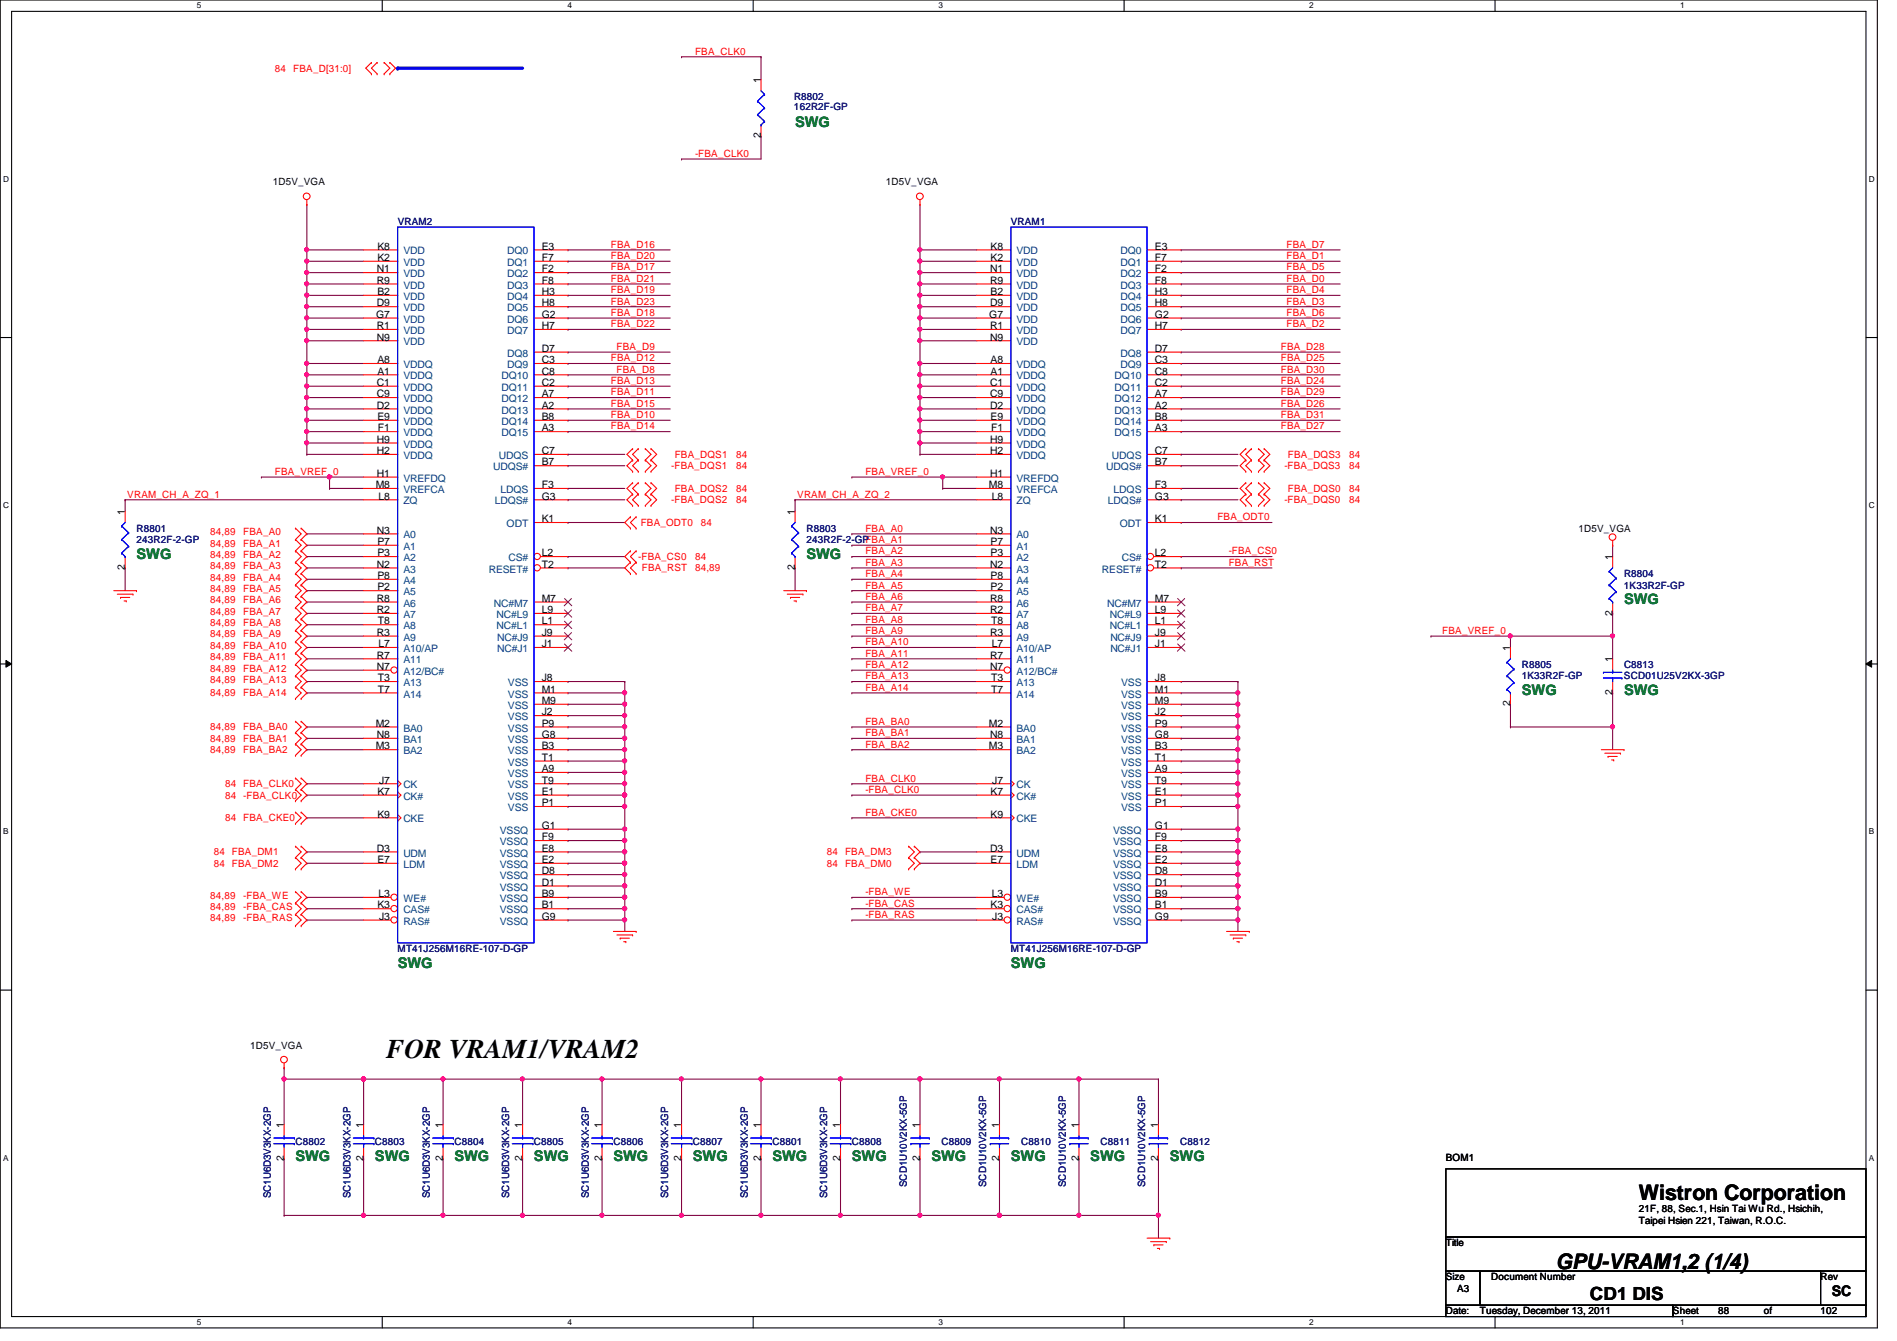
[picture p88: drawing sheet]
<svg xmlns="http://www.w3.org/2000/svg" width="297mm" height="210mm" viewBox="0 0 297 210" stroke-linecap="round" stroke-linejoin="round" font-family="sans-serif">
<defs><g id="words">
<text font-size="4.2" x="60.5" y="165.6">FOR VRAM1/VRAM2</text>
<g font-size="3.3">
<text x="256.6" y="187.9">Wistron Corporation</text>
<text x="243.6" y="198.6">GPU-VRAM1,2 (1/4)</text>
</g>
<text font-size="2.8" x="249" y="203.5">CD1 DIS</text>
<g font-size="2.3" fill="#008000">
<text x="124.5" y="19.9">SWG</text>
<text x="21.4" y="87.5">SWG</text>
<text x="126.3" y="87.5">SWG</text>
<text x="254.3" y="94.6">SWG</text>
<text x="238.3" y="108.8">SWG</text>
<text x="254.3" y="108.8">SWG</text>
<text x="62.3" y="151.5">SWG</text>
<text x="158.3" y="151.5">SWG</text>
<text x="46.3" y="181.7">SWG</text>
<text x="58.7" y="181.7">SWG</text>
<text x="71.2" y="181.7">SWG</text>
<text x="83.6" y="181.7">SWG</text>
<text x="96.1" y="181.7">SWG</text>
<text x="108.5" y="181.7">SWG</text>
<text x="120.9" y="181.7">SWG</text>
<text x="133.4" y="181.7">SWG</text>
<text x="145.8" y="181.7">SWG</text>
<text x="158.3" y="181.7">SWG</text>
<text x="170.7" y="181.7">SWG</text>
<text x="183.2" y="181.7">SWG</text>
</g>
<text font-size="2.3" x="286.8" y="202.9">SC</text>
<g font-size="1.6" fill="#f00">
<text x="43" y="11.2">84</text>
<text x="45.9" y="11.2">FBA_D[31:0]</text>
<text x="108.8" y="8.6">FBA_CLK0</text>
<text x="108.8" y="24.6">-FBA_CLK0</text>
<text x="95.7" y="38.8">FBA_D16</text>
<text x="95.7" y="40.6">FBA_D20</text>
<text x="201.5" y="38.8">FBA_D7</text>
<text x="201.5" y="40.6">FBA_D1</text>
<text x="95.7" y="45.9">FBA_D19</text>
<text x="95.7" y="42.3">FBA_D17</text>
<text x="95.7" y="44.1">FBA_D21</text>
<text x="95.7" y="47.7">FBA_D23</text>
<text x="201.5" y="42.3">FBA_D5</text>
<text x="201.5" y="45.9">FBA_D4</text>
<text x="201.5" y="44.1">FBA_D0</text>
<text x="201.5" y="47.7">FBA_D3</text>
<text x="95.7" y="51.2">FBA_D22</text>
<text x="95.7" y="49.4">FBA_D18</text>
<text x="201.5" y="49.4">FBA_D6</text>
<text x="201.5" y="51.2">FBA_D2</text>
<text x="95.7" y="56.6">FBA_D12</text>
<text x="96.6" y="54.8">FBA_D9</text>
<text x="96.6" y="58.3">FBA_D8</text>
<text x="200.6" y="56.6">FBA_D25</text>
<text x="200.6" y="58.3">FBA_D30</text>
<text x="200.6" y="54.8">FBA_D28</text>
<text x="95.7" y="60.1">FBA_D13</text>
<text x="95.7" y="63.7">FBA_D15</text>
<text x="95.7" y="61.9">FBA_D11</text>
<text x="95.7" y="65.4">FBA_D10</text>
<text x="200.6" y="63.7">FBA_D26</text>
<text x="200.6" y="65.4">FBA_D31</text>
<text x="200.6" y="60.1">FBA_D24</text>
<text x="200.6" y="61.9">FBA_D29</text>
<text x="95.7" y="67.2">FBA_D14</text>
<text x="105.7" y="71.7">FBA_DQS1</text>
<text x="115.3" y="71.7">84</text>
<text x="200.6" y="67.2">FBA_D27</text>
<text x="201.7" y="71.7">FBA_DQS3</text>
<text x="211.3" y="71.7">84</text>
<text x="19.9" y="77.9">VRAM_CH_A_ZQ_1</text>
<text x="43" y="74.3">FBA_VREF_0</text>
<text x="105.1" y="73.4">-FBA_DQS1</text>
<text x="105.7" y="77">FBA_DQS2</text>
<text x="115.3" y="77">84</text>
<text x="115.3" y="73.4">84</text>
<text x="124.8" y="77.9">VRAM_CH_A_ZQ_2</text>
<text x="135.5" y="74.3">FBA_VREF_0</text>
<text x="201.1" y="73.4">-FBA_DQS3</text>
<text x="201.7" y="77">FBA_DQS0</text>
<text x="211.3" y="73.4">84</text>
<text x="211.3" y="77">84</text>
<text x="32.9" y="83.8">84,89</text>
<text x="38.1" y="83.8">FBA_A0</text>
<text x="100.3" y="82.3">FBA_ODT0</text>
<text x="105.1" y="78.8">-FBA_DQS2</text>
<text x="109.7" y="82.3">84</text>
<text x="115.3" y="78.8">84</text>
<text x="135.5" y="83.2">FBA_A0</text>
<text x="190.6" y="81.4">FBA_ODT0</text>
<text x="201.1" y="78.8">-FBA_DQS0</text>
<text x="211.3" y="78.8">84</text>
<text x="32.9" y="89.1">84,89</text>
<text x="32.9" y="87.3">84,89</text>
<text x="32.9" y="85.6">84,89</text>
<text x="38.1" y="89.1">FBA_A3</text>
<text x="38.1" y="87.3">FBA_A2</text>
<text x="38.1" y="85.6">FBA_A1</text>
<text x="99.9" y="87.7">-FBA_CS0</text>
<text x="100.5" y="89.5">FBA_RST</text>
<text x="108.8" y="89.5">84,89</text>
<text x="108.8" y="87.7">84</text>
<text x="135.5" y="88.6">FBA_A3</text>
<text x="135.5" y="86.8">FBA_A2</text>
<text x="192.4" y="86.8">-FBA_CS0</text>
<text x="192.4" y="88.6">FBA_RST</text>
<text x="32.9" y="94.4">84,89</text>
<text x="32.9" y="92.7">84,89</text>
<text x="32.9" y="90.9">84,89</text>
<text x="38.1" y="94.4">FBA_A6</text>
<text x="38.1" y="92.7">FBA_A5</text>
<text x="38.1" y="90.9">FBA_A4</text>
<text x="135.5" y="95.7">FBA_A7</text>
<text x="135.5" y="93.9">FBA_A6</text>
<text x="135.5" y="92.1">FBA_A5</text>
<text x="135.5" y="90.3">FBA_A4</text>
<text x="32.9" y="99.8">84,89</text>
<text x="32.9" y="98">84,89</text>
<text x="32.9" y="96.2">84,89</text>
<text x="32.9" y="101.6">84,89</text>
<text x="38.1" y="99.8">FBA_A9</text>
<text x="38.1" y="98">FBA_A8</text>
<text x="38.1" y="96.2">FBA_A7</text>
<text x="38.1" y="101.6">FBA_A10</text>
<text x="135.5" y="101">FBA_A10</text>
<text x="135.5" y="99.2">FBA_A9</text>
<text x="135.5" y="97.5">FBA_A8</text>
<text x="225.8" y="99.2">FBA_VREF_0</text>
<text x="32.9" y="105.1">84,89</text>
<text x="32.9" y="103.3">84,89</text>
<text x="32.9" y="106.9">84,89</text>
<text x="38.1" y="105.1">FBA_A12</text>
<text x="38.1" y="103.3">FBA_A11</text>
<text x="38.1" y="106.9">FBA_A13</text>
<text x="135.5" y="106.3">FBA_A13</text>
<text x="135.5" y="104.6">FBA_A12</text>
<text x="135.5" y="102.8">FBA_A11</text>
<text x="32.9" y="109">84,89</text>
<text x="38.1" y="109">FBA_A14</text>
<text x="135.5" y="113.5">FBA_BA0</text>
<text x="135.5" y="108.1">FBA_A14</text>
<text x="32.9" y="117.9">84,89</text>
<text x="32.9" y="114.3">84,89</text>
<text x="32.9" y="116.1">84,89</text>
<text x="38.1" y="117.9">FBA_BA2</text>
<text x="38.1" y="114.3">FBA_BA0</text>
<text x="38.1" y="116.1">FBA_BA1</text>
<text x="135.5" y="117">FBA_BA2</text>
<text x="135.5" y="115.2">FBA_BA1</text>
<text x="35.3" y="123.2">84 FBA_CLK0</text>
<text x="35.3" y="125">84 -FBA_CLK0</text>
<text x="135.5" y="124.1">-FBA_CLK0</text>
<text x="135.5" y="122.3">FBA_CLK0</text>
<text x="35.3" y="128.6">84 FBA_CKE0</text>
<text x="135.5" y="127.7">FBA_CKE0</text>
<text x="33.5" y="133.9">84 FBA_DM1</text>
<text x="33.5" y="135.7">84 FBA_DM2</text>
<text x="129.5" y="135.7">84</text>
<text x="129.5" y="133.9">84</text>
<text x="132.3" y="135.7">FBA_DM0</text>
<text x="132.3" y="133.9">FBA_DM3</text>
<text x="32.9" y="140.7">84,89</text>
<text x="32.9" y="142.5">84,89</text>
<text x="38.1" y="140.7">-FBA_WE</text>
<text x="38.1" y="142.5">-FBA_CAS</text>
<text x="135.5" y="143.7">-FBA_RAS</text>
<text x="135.5" y="141.9">-FBA_CAS</text>
<text x="135.5" y="140.1">-FBA_WE</text>
<text x="32.9" y="144.2">84,89</text>
<text x="38.1" y="144.2">-FBA_RAS</text>
</g>
<g font-size="1.6">
<text x="119.1" y="13" transform="rotate(-90 119.1 13)">1</text>
<text x="119.1" y="21.7" transform="rotate(-90 119.1 21.7)">2</text>
<text x="42.7" y="29">1D5V_VGA</text>
<text x="138.7" y="29">1D5V_VGA</text>
<text x="59.1" y="40.9">K2</text>
<text x="59.1" y="39.1">K8</text>
<text x="84.8" y="39.1">E3</text>
<text x="84.8" y="40.9">F7</text>
<text x="155.1" y="40.9">K2</text>
<text x="155.1" y="39.1">K8</text>
<text x="180.9" y="39.1">E3</text>
<text x="180.9" y="40.9">F7</text>
<text x="59" y="48">D9</text>
<text x="59" y="42.6">N1</text>
<text x="59" y="44.4">R9</text>
<text x="59.1" y="46.2">B2</text>
<text x="84.8" y="42.6">F2</text>
<text x="84.8" y="44.4">F8</text>
<text x="84.8" y="46.2">H3</text>
<text x="84.8" y="48">H8</text>
<text x="155" y="48">D9</text>
<text x="155" y="42.6">N1</text>
<text x="155" y="44.4">R9</text>
<text x="155.1" y="46.2">B2</text>
<text x="180.9" y="42.6">F2</text>
<text x="180.9" y="44.4">F8</text>
<text x="180.9" y="46.2">H3</text>
<text x="180.9" y="48">H8</text>
<text x="58.9" y="49.7">G7</text>
<text x="59" y="53.3">N9</text>
<text x="59" y="51.5">R1</text>
<text x="84.8" y="49.7">G2</text>
<text x="84.8" y="51.5">H7</text>
<text x="154.9" y="49.7">G7</text>
<text x="155" y="53.3">N9</text>
<text x="155" y="51.5">R1</text>
<text x="180.9" y="49.7">G2</text>
<text x="180.9" y="51.5">H7</text>
<text x="59.1" y="58.6">A1</text>
<text x="59.1" y="56.9">A8</text>
<text x="84.8" y="56.9">C3</text>
<text x="84.8" y="58.6">C8</text>
<text x="84.8" y="55.1">D7</text>
<text x="155.1" y="58.6">A1</text>
<text x="155.1" y="56.9">A8</text>
<text x="180.8" y="58.6">C8</text>
<text x="180.9" y="56.9">C3</text>
<text x="180.9" y="55.1">D7</text>
<text x="59" y="60.4">C1</text>
<text x="59" y="62.2">C9</text>
<text x="59" y="64">D2</text>
<text x="59.1" y="65.7">E9</text>
<text x="84.8" y="65.7">B8</text>
<text x="84.8" y="60.4">C2</text>
<text x="84.8" y="64">A2</text>
<text x="84.8" y="62.2">A7</text>
<text x="155" y="60.4">C1</text>
<text x="155" y="62.2">C9</text>
<text x="155" y="64">D2</text>
<text x="155.1" y="65.7">E9</text>
<text x="180.8" y="65.7">B8</text>
<text x="180.8" y="60.4">C2</text>
<text x="180.8" y="64">A2</text>
<text x="180.8" y="62.2">A7</text>
<text x="59" y="71.1">H2</text>
<text x="59" y="69.3">H9</text>
<text x="59.2" y="67.5">F1</text>
<text x="84.8" y="71.1">C7</text>
<text x="84.8" y="67.5">A3</text>
<text x="155" y="71.1">H2</text>
<text x="155" y="69.3">H9</text>
<text x="155.2" y="67.5">F1</text>
<text x="180.8" y="71.1">C7</text>
<text x="180.8" y="67.5">A3</text>
<text x="58.8" y="76.4">M8</text>
<text x="59" y="74.6">H1</text>
<text x="84.8" y="72.9">B7</text>
<text x="84.8" y="76.4">F3</text>
<text x="154.9" y="76.4">M8</text>
<text x="155" y="74.6">H1</text>
<text x="180.9" y="72.9">B7</text>
<text x="180.9" y="76.4">F3</text>
<text x="19.6" y="80.6" transform="rotate(-90 19.6 80.6)">1</text>
<text x="59" y="83.5">N3</text>
<text x="59.3" y="78.2">L8</text>
<text x="84.8" y="81.7">K1</text>
<text x="84.8" y="78.2">G3</text>
<text x="124.5" y="80.6" transform="rotate(-90 124.5 80.6)">1</text>
<text x="155" y="83.5">N3</text>
<text x="155.3" y="78.2">L8</text>
<text x="180.8" y="81.7">K1</text>
<text x="180.9" y="78.2">G3</text>
<text x="247.2" y="83.2">1D5V_VGA</text>
<text x="19.6" y="89.2" transform="rotate(-90 19.6 89.2)">2</text>
<text x="59" y="88.9">N2</text>
<text x="59.1" y="87.1">P3</text>
<text x="59.1" y="85.3">P7</text>
<text x="84.8" y="88.9">T2</text>
<text x="84.8" y="87.1">L2</text>
<text x="124.5" y="89.2" transform="rotate(-90 124.5 89.2)">2</text>
<text x="155" y="88.9">N2</text>
<text x="155.1" y="87.1">P3</text>
<text x="155.1" y="85.3">P7</text>
<text x="180.8" y="88.9">T2</text>
<text x="180.9" y="87.1">L2</text>
<text x="252.5" y="87.7" transform="rotate(-90 252.5 87.7)">1</text>
<text x="59" y="96">R2</text>
<text x="59" y="94.2">R8</text>
<text x="59.1" y="92.4">P2</text>
<text x="59.1" y="90.6">P8</text>
<text x="84.8" y="96">L9</text>
<text x="84.8" y="94.2">M7</text>
<text x="155" y="96">R2</text>
<text x="155" y="94.2">R8</text>
<text x="155.1" y="92.4">P2</text>
<text x="155.1" y="90.6">P8</text>
<text x="180.9" y="96">L9</text>
<text x="180.9" y="94.2">M7</text>
<text x="59" y="99.5">R3</text>
<text x="59.2" y="97.7">T8</text>
<text x="59.3" y="101.3">L7</text>
<text x="84.8" y="101.3">J1</text>
<text x="84.8" y="99.5">J9</text>
<text x="84.8" y="97.7">L1</text>
<text x="155" y="99.5">R3</text>
<text x="155.2" y="97.7">T8</text>
<text x="155.3" y="101.3">L7</text>
<text x="180.9" y="101.3">J1</text>
<text x="180.9" y="99.5">J9</text>
<text x="180.9" y="97.7">L1</text>
<text x="236.5" y="101.9" transform="rotate(-90 236.5 101.9)">1</text>
<text x="252.5" y="96.4" transform="rotate(-90 252.5 96.4)">2</text>
<text x="59" y="104.9">N7</text>
<text x="59" y="103.1">R7</text>
<text x="59.2" y="106.6">T3</text>
<text x="84.8" y="106.6">J8</text>
<text x="155" y="104.9">N7</text>
<text x="155" y="103.1">R7</text>
<text x="155.2" y="106.6">T3</text>
<text x="180.8" y="106.6">J8</text>
<text x="252.5" y="103.7" transform="rotate(-90 252.5 103.7)">1</text>
<text x="58.8" y="113.7">M2</text>
<text x="59.2" y="108.4">T7</text>
<text x="84.8" y="112">J2</text>
<text x="84.8" y="108.4">M1</text>
<text x="84.8" y="110.2">M9</text>
<text x="84.8" y="113.7">P9</text>
<text x="154.9" y="113.7">M2</text>
<text x="155.2" y="108.4">T7</text>
<text x="180.8" y="112">J2</text>
<text x="180.8" y="108.4">M1</text>
<text x="180.8" y="110.2">M9</text>
<text x="180.8" y="113.7">P9</text>
<text x="236.5" y="110.6" transform="rotate(-90 236.5 110.6)">2</text>
<text x="252.5" y="108.8" transform="rotate(-90 252.5 108.8)">2</text>
<text x="58.8" y="117.3">M3</text>
<text x="59" y="115.5">N8</text>
<text x="84.8" y="119.1">T1</text>
<text x="84.8" y="117.3">B3</text>
<text x="84.8" y="115.5">G8</text>
<text x="154.9" y="117.3">M3</text>
<text x="155" y="115.5">N8</text>
<text x="180.8" y="119.1">T1</text>
<text x="180.8" y="117.3">B3</text>
<text x="180.8" y="115.5">G8</text>
<text x="59.1" y="124.4">K7</text>
<text x="59.4" y="122.6">J7</text>
<text x="84.8" y="124.4">E1</text>
<text x="84.8" y="122.6">T9</text>
<text x="84.8" y="120.9">A9</text>
<text x="155.1" y="124.4">K7</text>
<text x="155.4" y="122.6">J7</text>
<text x="180.8" y="124.4">E1</text>
<text x="180.8" y="122.6">T9</text>
<text x="180.8" y="120.9">A9</text>
<text x="59.1" y="128">K9</text>
<text x="84.8" y="126.2">P1</text>
<text x="84.8" y="131.5">F9</text>
<text x="84.8" y="129.8">G1</text>
<text x="155.1" y="128">K9</text>
<text x="180.8" y="126.2">P1</text>
<text x="180.9" y="131.5">F9</text>
<text x="180.9" y="129.8">G1</text>
<text x="59" y="133.3">D3</text>
<text x="59.1" y="135.1">E7</text>
<text x="84.8" y="136.9">D8</text>
<text x="84.8" y="135.1">E2</text>
<text x="84.8" y="133.3">E8</text>
<text x="155" y="133.3">D3</text>
<text x="155.1" y="135.1">E7</text>
<text x="180.9" y="136.9">D8</text>
<text x="180.9" y="135.1">E2</text>
<text x="180.9" y="133.3">E8</text>
<text x="59.1" y="142.2">K3</text>
<text x="59.3" y="140.4">L3</text>
<text x="59.4" y="144">J3</text>
<text x="84.8" y="142.2">B1</text>
<text x="84.8" y="140.4">B9</text>
<text x="84.8" y="138.6">D1</text>
<text x="84.8" y="144">G9</text>
<text x="155.1" y="142.2">K3</text>
<text x="155.3" y="140.4">L3</text>
<text x="155.4" y="144">J3</text>
<text x="180.9" y="142.2">B1</text>
<text x="180.9" y="140.4">B9</text>
<text x="180.9" y="138.6">D1</text>
<text x="180.9" y="144">G9</text>
<text x="39.2" y="164.1">1D5V_VGA</text>
<text x="44.4" y="176.6" transform="rotate(-90 44.4 176.6)">1</text>
<text x="56.9" y="176.6" transform="rotate(-90 56.9 176.6)">1</text>
<text x="69.3" y="176.6" transform="rotate(-90 69.3 176.6)">1</text>
<text x="81.8" y="176.6" transform="rotate(-90 81.8 176.6)">1</text>
<text x="94.2" y="176.6" transform="rotate(-90 94.2 176.6)">1</text>
<text x="106.7" y="176.6" transform="rotate(-90 106.7 176.6)">1</text>
<text x="119.1" y="176.6" transform="rotate(-90 119.1 176.6)">1</text>
<text x="131.6" y="176.6" transform="rotate(-90 131.6 176.6)">1</text>
<text x="144" y="176.6" transform="rotate(-90 144 176.6)">1</text>
<text x="156.5" y="176.6" transform="rotate(-90 156.5 176.6)">1</text>
<text x="168.9" y="176.6" transform="rotate(-90 168.9 176.6)">1</text>
<text x="181.4" y="176.6" transform="rotate(-90 181.4 176.6)">1</text>
<text x="44.4" y="181.7" transform="rotate(-90 44.4 181.7)">2</text>
<text x="56.9" y="181.7" transform="rotate(-90 56.9 181.7)">2</text>
<text x="69.3" y="181.7" transform="rotate(-90 69.3 181.7)">2</text>
<text x="81.8" y="181.7" transform="rotate(-90 81.8 181.7)">2</text>
<text x="94.2" y="181.7" transform="rotate(-90 94.2 181.7)">2</text>
<text x="106.7" y="181.7" transform="rotate(-90 106.7 181.7)">2</text>
<text x="119.1" y="181.7" transform="rotate(-90 119.1 181.7)">2</text>
<text x="131.6" y="181.7" transform="rotate(-90 131.6 181.7)">2</text>
<text x="144" y="181.7" transform="rotate(-90 144 181.7)">2</text>
<text x="156.5" y="181.7" transform="rotate(-90 156.5 181.7)">2</text>
<text x="168.9" y="181.7" transform="rotate(-90 168.9 181.7)">2</text>
<text x="181.4" y="181.7" transform="rotate(-90 181.4 181.7)">2</text>
<text x="226.4" y="181.7">BOM1</text>
<text x="256.6" y="191.6">Taipei Hsien 221, Taiwan, R.O.C.</text>
<text x="256.6" y="189.7">21F, 88, Sec.1, Hsin Tai Wu Rd., Hsichih,</text>
<text x="226.4" y="195.1">Title</text>
<text x="226.4" y="200.4">Size</text>
<text x="228.2" y="202.2">A3</text>
<text x="233.5" y="200.4">Document Number</text>
<text x="285.1" y="200.4">Rev</text>
<text x="226.4" y="205.7">Date:</text>
<text x="231.7" y="205.7">Tuesday, December 13, 2011</text>
<text x="261.9" y="205.7">Sheet</text>
<text x="269.1" y="205.7">88</text>
<text x="276.2" y="205.7">of</text>
<text x="285.1" y="205.7">102</text>
</g>
<g font-size="1.6" fill="#000080">
<text x="124.3" y="17.3">162R2F-GP</text>
<text x="124.3" y="15.7">R8802</text>
<text x="62.3" y="35.2">VRAM2</text>
<text x="158.3" y="35.2">VRAM1</text>
<text x="21.4" y="83.2">R8801</text>
<text x="126.3" y="83.2">R8803</text>
<text x="21.4" y="85">243R2F-2-GP</text>
<text x="126.3" y="85">243R2F-2-GPFBA_A1</text>
<text x="254.3" y="92.1">1K33R2F-GP</text>
<text x="254.3" y="90.3">R8804</text>
<text x="238.3" y="106.3">1K33R2F-GP</text>
<text x="238.3" y="104.6">R8805</text>
<text x="254.3" y="106.3">SCD01U25V2KX-3GP</text>
<text x="254.3" y="104.6">C8813</text>
<text x="62.3" y="149">MT41J256M16RE-107-D-GP</text>
<text x="158.3" y="149">MT41J256M16RE-107-D-GP</text>
<text x="46.3" y="179.2">C8802</text>
<text x="58.7" y="179.2">C8803</text>
<text x="71.2" y="179.2">C8804</text>
<text x="83.6" y="179.2">C8805</text>
<text x="96.1" y="179.2">C8806</text>
<text x="108.5" y="179.2">C8807</text>
<text x="120.9" y="179.2">C8801</text>
<text x="133.4" y="179.2">C8808</text>
<text x="147.4" y="179.2">C8809</text>
<text x="159.9" y="179.2">C8810</text>
<text x="172.3" y="179.2">C8811</text>
<text x="184.8" y="179.2">C8812</text>
<text x="142" y="185.8" transform="rotate(-90 142 185.8)">SCD1U10V2KX-5GP</text>
<text x="154.4" y="185.8" transform="rotate(-90 154.4 185.8)">SCD1U10V2KX-5GP</text>
<text x="166.9" y="185.8" transform="rotate(-90 166.9 185.8)">SCD1U10V2KX-5GP</text>
<text x="179.3" y="185.8" transform="rotate(-90 179.3 185.8)">SCD1U10V2KX-5GP</text>
<text x="42.4" y="187.6" transform="rotate(-90 42.4 187.6)">SC1U6D3V3KX-2GP</text>
<text x="54.9" y="187.6" transform="rotate(-90 54.9 187.6)">SC1U6D3V3KX-2GP</text>
<text x="67.3" y="187.6" transform="rotate(-90 67.3 187.6)">SC1U6D3V3KX-2GP</text>
<text x="79.8" y="187.6" transform="rotate(-90 79.8 187.6)">SC1U6D3V3KX-2GP</text>
<text x="92.2" y="187.6" transform="rotate(-90 92.2 187.6)">SC1U6D3V3KX-2GP</text>
<text x="104.6" y="187.6" transform="rotate(-90 104.6 187.6)">SC1U6D3V3KX-2GP</text>
<text x="117.1" y="187.6" transform="rotate(-90 117.1 187.6)">SC1U6D3V3KX-2GP</text>
<text x="129.5" y="187.6" transform="rotate(-90 129.5 187.6)">SC1U6D3V3KX-2GP</text>
</g>
<g font-size="1.6" fill="#004080">
<text x="63.2" y="41.6">VDD</text>
<text x="63.2" y="39.8">VDD</text>
<text x="79.4" y="39.8">DQ0</text>
<text x="79.4" y="41.6">DQ1</text>
<text x="159.2" y="41.6">VDD</text>
<text x="159.2" y="39.8">VDD</text>
<text x="175.4" y="39.8">DQ0</text>
<text x="175.4" y="41.6">DQ1</text>
<text x="63.2" y="46.9">VDD</text>
<text x="63.2" y="43.4">VDD</text>
<text x="63.2" y="45.2">VDD</text>
<text x="79.4" y="43.4">DQ2</text>
<text x="79.4" y="45.2">DQ3</text>
<text x="79.4" y="46.9">DQ4</text>
<text x="159.2" y="46.9">VDD</text>
<text x="159.2" y="43.4">VDD</text>
<text x="159.2" y="45.2">VDD</text>
<text x="175.4" y="43.4">DQ2</text>
<text x="175.4" y="45.2">DQ3</text>
<text x="175.4" y="46.9">DQ4</text>
<text x="63.2" y="48.7">VDD</text>
<text x="63.2" y="50.5">VDD</text>
<text x="63.2" y="52.3">VDD</text>
<text x="79.4" y="50.5">DQ6</text>
<text x="79.4" y="52.3">DQ7</text>
<text x="79.4" y="48.7">DQ5</text>
<text x="159.2" y="48.7">VDD</text>
<text x="159.2" y="50.5">VDD</text>
<text x="159.2" y="52.3">VDD</text>
<text x="175.4" y="50.5">DQ6</text>
<text x="175.4" y="52.3">DQ7</text>
<text x="175.4" y="48.7">DQ5</text>
<text x="63.2" y="54.1">VDD</text>
<text x="63.2" y="59.4">VDDQ</text>
<text x="63.2" y="57.6">VDDQ</text>
<text x="78.5" y="59.4">DQ10</text>
<text x="79.4" y="57.6">DQ9</text>
<text x="79.4" y="55.8">DQ8</text>
<text x="159.2" y="54.1">VDD</text>
<text x="159.2" y="59.4">VDDQ</text>
<text x="159.2" y="57.6">VDDQ</text>
<text x="174.5" y="59.4">DQ10</text>
<text x="175.4" y="57.6">DQ9</text>
<text x="175.4" y="55.8">DQ8</text>
<text x="63.2" y="61.2">VDDQ</text>
<text x="63.2" y="62.9">VDDQ</text>
<text x="63.2" y="64.7">VDDQ</text>
<text x="78.5" y="61.2">DQ11</text>
<text x="78.5" y="64.7">DQ13</text>
<text x="78.5" y="62.9">DQ12</text>
<text x="159.2" y="61.2">VDDQ</text>
<text x="159.2" y="62.9">VDDQ</text>
<text x="159.2" y="64.7">VDDQ</text>
<text x="174.5" y="61.2">DQ11</text>
<text x="174.5" y="64.7">DQ13</text>
<text x="174.5" y="62.9">DQ12</text>
<text x="63.2" y="66.5">VDDQ</text>
<text x="63.2" y="68.3">VDDQ</text>
<text x="63.2" y="71.8">VDDQ</text>
<text x="63.2" y="70.1">VDDQ</text>
<text x="78.1" y="71.8">UDQS</text>
<text x="78.5" y="66.5">DQ14</text>
<text x="78.5" y="68.3">DQ15</text>
<text x="159.2" y="66.5">VDDQ</text>
<text x="159.2" y="68.3">VDDQ</text>
<text x="159.2" y="71.8">VDDQ</text>
<text x="159.2" y="70.1">VDDQ</text>
<text x="174.1" y="71.8">UDQS</text>
<text x="174.5" y="66.5">DQ14</text>
<text x="174.5" y="68.3">DQ15</text>
<text x="63.2" y="77.2">VREFCA</text>
<text x="63.2" y="75.4">VREFDQ</text>
<text x="77.2" y="73.6">UDQS#</text>
<text x="78.4" y="77.2">LDQS</text>
<text x="159.2" y="77.2">VREFCA</text>
<text x="159.2" y="75.4">VREFDQ</text>
<text x="173.2" y="73.6">UDQS#</text>
<text x="174.4" y="77.2">LDQS</text>
<text x="63.2" y="79">ZQ</text>
<text x="77.5" y="79">LDQS#</text>
<text x="79.3" y="82.5">ODT</text>
<text x="159.2" y="79">ZQ</text>
<text x="173.5" y="79">LDQS#</text>
<text x="175.3" y="82.5">ODT</text>
<text x="63.2" y="89.6">A3</text>
<text x="63.2" y="84.3">A0</text>
<text x="63.2" y="87.8">A2</text>
<text x="63.2" y="86.1">A1</text>
<text x="76.5" y="89.6">RESET#</text>
<text x="79.6" y="87.8">CS#</text>
<text x="159.2" y="89.6">A3</text>
<text x="159.2" y="84.3">A0</text>
<text x="159.2" y="87.8">A2</text>
<text x="159.2" y="86.1">A1</text>
<text x="172.5" y="89.6">RESET#</text>
<text x="175.6" y="87.8">CS#</text>
<text x="63.2" y="93.2">A5</text>
<text x="63.2" y="91.4">A4</text>
<text x="63.2" y="95">A6</text>
<text x="77.3" y="95">NC#M7</text>
<text x="159.2" y="93.2">A5</text>
<text x="159.2" y="91.4">A4</text>
<text x="159.2" y="95">A6</text>
<text x="173.4" y="95">NC#M7</text>
<text x="63.2" y="98.5">A8</text>
<text x="63.2" y="96.7">A7</text>
<text x="63.2" y="100.3">A9</text>
<text x="77.8" y="98.5">NC#L1</text>
<text x="77.8" y="96.7">NC#L9</text>
<text x="77.8" y="100.3">NC#J9</text>
<text x="159.2" y="98.5">A8</text>
<text x="159.2" y="96.7">A7</text>
<text x="159.2" y="100.3">A9</text>
<text x="173.8" y="98.5">NC#L1</text>
<text x="173.8" y="96.7">NC#L9</text>
<text x="173.9" y="100.3">NC#J9</text>
<text x="63.2" y="107.4">A13</text>
<text x="63.2" y="102.1">A10/AP</text>
<text x="63.2" y="105.6">A12/BC#</text>
<text x="63.2" y="103.8">A11</text>
<text x="77.8" y="102.1">NC#J1</text>
<text x="79.5" y="107.4">VSS</text>
<text x="159.2" y="107.4">A13</text>
<text x="159.2" y="102.1">A10/AP</text>
<text x="159.2" y="105.6">A12/BC#</text>
<text x="159.2" y="103.8">A11</text>
<text x="173.9" y="102.1">NC#J1</text>
<text x="175.6" y="107.4">VSS</text>
<text x="63.2" y="109.2">A14</text>
<text x="79.5" y="112.7">VSS</text>
<text x="79.5" y="109.2">VSS</text>
<text x="79.5" y="111">VSS</text>
<text x="159.2" y="109.2">A14</text>
<text x="175.6" y="112.7">VSS</text>
<text x="175.6" y="109.2">VSS</text>
<text x="175.6" y="111">VSS</text>
<text x="63.2" y="114.5">BA0</text>
<text x="63.2" y="118.1">BA2</text>
<text x="63.2" y="116.3">BA1</text>
<text x="79.5" y="119.8">VSS</text>
<text x="79.5" y="118.1">VSS</text>
<text x="79.5" y="116.3">VSS</text>
<text x="79.5" y="114.5">VSS</text>
<text x="159.2" y="114.5">BA0</text>
<text x="159.2" y="118.1">BA2</text>
<text x="159.2" y="116.3">BA1</text>
<text x="175.6" y="119.8">VSS</text>
<text x="175.6" y="118.1">VSS</text>
<text x="175.6" y="116.3">VSS</text>
<text x="175.6" y="114.5">VSS</text>
<text x="63.2" y="123.4">CK</text>
<text x="63.2" y="125.2">CK#</text>
<text x="79.5" y="125.2">VSS</text>
<text x="79.5" y="123.4">VSS</text>
<text x="79.5" y="121.6">VSS</text>
<text x="159.2" y="123.4">CK</text>
<text x="159.2" y="125.2">CK#</text>
<text x="175.6" y="125.2">VSS</text>
<text x="175.6" y="123.4">VSS</text>
<text x="175.6" y="121.6">VSS</text>
<text x="63.2" y="128.7">CKE</text>
<text x="78.3" y="130.5">VSSQ</text>
<text x="79.5" y="127">VSS</text>
<text x="159.2" y="128.7">CKE</text>
<text x="174.3" y="130.5">VSSQ</text>
<text x="175.6" y="127">VSS</text>
<text x="63.2" y="134.1">UDM</text>
<text x="63.2" y="135.8">LDM</text>
<text x="78.3" y="137.6">VSSQ</text>
<text x="78.3" y="135.8">VSSQ</text>
<text x="78.3" y="134.1">VSSQ</text>
<text x="78.3" y="132.3">VSSQ</text>
<text x="159.2" y="134.1">UDM</text>
<text x="159.2" y="135.8">LDM</text>
<text x="174.3" y="137.6">VSSQ</text>
<text x="174.3" y="135.8">VSSQ</text>
<text x="174.3" y="134.1">VSSQ</text>
<text x="174.3" y="132.3">VSSQ</text>
<text x="63.2" y="143">CAS#</text>
<text x="63.2" y="141.2">WE#</text>
<text x="78.3" y="143">VSSQ</text>
<text x="78.3" y="141.2">VSSQ</text>
<text x="78.3" y="139.4">VSSQ</text>
<text x="159.2" y="143">CAS#</text>
<text x="159.2" y="141.2">WE#</text>
<text x="174.3" y="143">VSSQ</text>
<text x="174.3" y="141.2">VSSQ</text>
<text x="174.3" y="139.4">VSSQ</text>
<text x="63.2" y="144.7">RAS#</text>
<text x="78.3" y="144.7">VSSQ</text>
<text x="159.2" y="144.7">RAS#</text>
<text x="174.3" y="144.7">VSSQ</text>
</g>
<g font-size="1.3">
<text x="30.8" y="1.3">5</text>
<text x="88.9" y="1.3">4</text>
<text x="146.9" y="1.3">3</text>
<text x="205" y="1.3">2</text>
<text x="263.1" y="1.3">1</text>
<text x=".5" y="28.4">D</text>
<text x="292.6" y="28.4">D</text>
<text x=".5" y="79.5">C</text>
<text x="292.6" y="79.5">C</text>
<text x=".5" y="130.6">B</text>
<text x="292.6" y="130.6">B</text>
<text x=".5" y="181.7">A</text>
<text x="292.6" y="181.7">A</text>
<text x="30.8" y="207.4">5</text>
<text x="88.9" y="207.4">4</text>
<text x="146.9" y="207.4">3</text>
<text x="205" y="207.4">2</text>
<text x="263.1" y="207.4">1</text>
</g>
</g></defs>
<path d="M0 0h294v207.9h-294zM1.8 1.8h290.4v204.3h-290.4z" fill="none" stroke="#000" stroke-width=".17"/>
<g fill="#fff">
<path d="M30.8 .2h.7v1.4h-.7z"/>
<path d="M30.8 206.2h.7v1.4h-.7z"/>
</g>
<path d="M59.9 0v1.8M59.9 206.1v1.8" fill="none" stroke="#000" stroke-width=".17"/>
<g fill="#fff">
<path d="M88.9 .2h.6v1.4h-.6z"/>
<path d="M88.9 206.2h.6v1.4h-.6z"/>
</g>
<path d="M117.9 0v1.8M117.9 206.1v1.8" fill="none" stroke="#000" stroke-width=".17"/>
<g fill="#fff">
<path d="M146.9 .2h.7v1.4h-.7z"/>
<path d="M146.9 206.2h.7v1.4h-.7z"/>
</g>
<path d="M176 0v1.8M176 206.1v1.8" fill="none" stroke="#000" stroke-width=".17"/>
<g fill="#fff">
<path d="M205 .2h.7v1.4h-.7z"/>
<path d="M205 206.2h.7v1.4h-.7z"/>
</g>
<path d="M234.1 0v1.8M234.1 206.1v1.8" fill="none" stroke="#000" stroke-width=".17"/>
<g fill="#fff">
<path d="M263.1 .2h.7v1.4h-.7z"/>
<path d="M263.1 206.2h.7v1.4h-.7z"/>
<path d="M.5 27.3h.9v1.4h-.9z"/>
<path d="M292.6 27.3h.9v1.4h-.9z"/>
<path d="M.5 78.4h.9v1.4h-.9z"/>
<path d="M292.6 78.4h.9v1.4h-.9z"/>
</g>
<path d="M0 52.8h1.8M292.2 52.8h1.8" fill="none" stroke="#000" stroke-width=".17"/>
<g fill="#fff">
<path d="M.5 129.5h.8v1.4h-.8z"/>
<path d="M292.6 129.5h.9v1.4h-.9z"/>
</g>
<path d="M0 103.9h1.8M292.2 103.9h1.8" fill="none" stroke="#000" stroke-width=".17"/>
<path d="M.9 103.4l.9 .5-.9 .5zM292.2 103.9l.9-.5v1z" fill="#000"/>
<path d="M.9 103.4l.9 .5-.9 .5zM292.2 103.9l.9-.5v1z" fill="none" stroke="#000" stroke-width=".16"/>
<g fill="#fff">
<path d="M.5 180.5h.8v1.4h-.8z"/>
<path d="M292.6 180.5h.9v1.4h-.9z"/>
</g>
<path d="M0 155h1.8M292.2 155h1.8" fill="none" stroke="#000" stroke-width=".17"/>
<path d="M88.9 88.9h.1M88.9 88.9h8.9M193.8 120.9h.1M193.8 120.9v1.8" fill="none" stroke="#800040" stroke-width=".17"/>
<circle cx="193.8" cy="120.9" r=".32" fill="#f0f"/>
<circle cx="193.8" cy="120.9" r=".32" fill="none" stroke="#f0f" stroke-width=".17"/>
<path d="M193.8 124.5h.1M193.8 124.5v1.7" fill="none" stroke="#800040" stroke-width=".17"/>
<circle cx="193.8" cy="126.2" r=".32" fill="#f0f"/>
<circle cx="193.8" cy="126.2" r=".32" fill="none" stroke="#f0f" stroke-width=".17"/>
<circle cx="193.8" cy="124.4" r=".32" fill="#f0f"/>
<circle cx="193.8" cy="124.4" r=".32" fill="none" stroke="#f0f" stroke-width=".17"/>
<path d="M193.8 122.7h.1M193.8 122.7v1.8" fill="none" stroke="#800040" stroke-width=".17"/>
<circle cx="193.8" cy="124.4" r=".32" fill="#f0f"/>
<circle cx="193.8" cy="124.4" r=".32" fill="none" stroke="#f0f" stroke-width=".17"/>
<circle cx="193.8" cy="122.7" r=".32" fill="#f0f"/>
<circle cx="193.8" cy="122.7" r=".32" fill="none" stroke="#f0f" stroke-width=".17"/>
<path d="M88.9 117.3h.1M97.8 115.6h.1M97.8 115.6v1.7h-8.9M88.9 122.7h.1M88.9 122.7h8.9M97.8 126.2h.1M97.8 126.2v3.6" fill="none" stroke="#800040" stroke-width=".17"/>
<circle cx="97.8" cy="115.5" r=".32" fill="#f0f"/>
<circle cx="97.8" cy="115.5" r=".32" fill="none" stroke="#f0f" stroke-width=".17"/>
<path d="M97.8 112h.1M97.8 112v1.8" fill="none" stroke="#800040" stroke-width=".17"/>
<circle cx="97.8" cy="112" r=".32" fill="#f0f"/>
<circle cx="97.8" cy="112" r=".32" fill="none" stroke="#f0f" stroke-width=".17"/>
<path d="M97.8 113.8h.1M97.8 113.8v1.8" fill="none" stroke="#800040" stroke-width=".17"/>
<circle cx="97.8" cy="113.8" r=".32" fill="#f0f"/>
<circle cx="97.8" cy="113.8" r=".32" fill="none" stroke="#f0f" stroke-width=".17"/>
<path d="M97.8 119.1h.1M97.8 119.1v1.8" fill="none" stroke="#800040" stroke-width=".17"/>
<circle cx="97.8" cy="119.1" r=".32" fill="#f0f"/>
<circle cx="97.8" cy="119.1" r=".32" fill="none" stroke="#f0f" stroke-width=".17"/>
<path d="M97.8 110.2h.1M97.8 110.2v1.8" fill="none" stroke="#800040" stroke-width=".17"/>
<circle cx="97.8" cy="110.2" r=".32" fill="#f0f"/>
<circle cx="97.8" cy="110.2" r=".32" fill="none" stroke="#f0f" stroke-width=".17"/>
<g fill="none" stroke="#800040" stroke-width=".17">
<path d="M88.9 106.7h.1M88.9 112h.1M88.9 110.2h.1M88.9 115.6h.1M88.9 113.8h.1M88.9 119.1h.1M88.9 106.7h8.9M88.9 112h8.9M88.9 110.2h8.9M88.9 115.6h8.9M88.9 113.8h8.9M97.8 106.7h.1"/>
<path d="M97.8 117.3h.1M97.8 106.7v1.8M97.8 117.3v1.8h-8.9M88.9 120.9h.1M88.9 135.1h.1M88.9 129.8h.1M88.9 138.7h.1M88.9 120.9h8.9M88.9 135.1h8.9M88.9 129.8h8.9M88.9 138.7h8.9M88.9 140.5h.1"/>
<path d="M88.9 144h.1M88.9 142.2h.1M88.9 140.5h8.9M88.9 144h8.9M88.9 142.2h8.9"/>
</g>
<circle cx="97.8" cy="117.3" r=".32" fill="#f0f"/>
<circle cx="97.8" cy="117.3" r=".32" fill="none" stroke="#f0f" stroke-width=".17"/>
<path d="M88.9 108.5h.1M88.9 108.5h8.9M97.8 108.5h.1M97.8 108.5v1.7" fill="none" stroke="#800040" stroke-width=".17"/>
<circle cx="97.8" cy="108.4" r=".32" fill="#f0f"/>
<circle cx="97.8" cy="108.4" r=".32" fill="none" stroke="#f0f" stroke-width=".17"/>
<path d="M88.9 126.2h.1M88.9 124.5h.1M88.9 133.3h.1M88.9 131.6h.1M88.9 136.9h.1M88.9 126.2h8.9M88.9 124.5h8.9M88.9 131.6h8.9M88.9 136.9h8.9M97.8 131.6h.1M97.8 131.6v1.7h-8.9" fill="none" stroke="#800040" stroke-width=".17"/>
<circle cx="97.8" cy="133.3" r=".32" fill="#f0f"/>
<circle cx="97.8" cy="133.3" r=".32" fill="none" stroke="#f0f" stroke-width=".17"/>
<circle cx="97.8" cy="131.5" r=".32" fill="#f0f"/>
<circle cx="97.8" cy="131.5" r=".32" fill="none" stroke="#f0f" stroke-width=".17"/>
<path d="M97.8 140.5h.1M97.8 140.5v1.7" fill="none" stroke="#800040" stroke-width=".17"/>
<circle cx="97.8" cy="142.2" r=".32" fill="#f0f"/>
<circle cx="97.8" cy="142.2" r=".32" fill="none" stroke="#f0f" stroke-width=".17"/>
<circle cx="97.8" cy="140.4" r=".32" fill="#f0f"/>
<circle cx="97.8" cy="140.4" r=".32" fill="none" stroke="#f0f" stroke-width=".17"/>
<path d="M97.8 144h.1M97.8 144v1.8" fill="none" stroke="#800040" stroke-width=".17"/>
<circle cx="97.8" cy="144" r=".32" fill="#f0f"/>
<circle cx="97.8" cy="144" r=".32" fill="none" stroke="#f0f" stroke-width=".17"/>
<path d="M97.8 135.1h.1M97.8 135.1v1.8" fill="none" stroke="#800040" stroke-width=".17"/>
<circle cx="97.8" cy="136.9" r=".32" fill="#f0f"/>
<circle cx="97.8" cy="136.9" r=".32" fill="none" stroke="#f0f" stroke-width=".17"/>
<circle cx="97.8" cy="135.1" r=".32" fill="#f0f"/>
<circle cx="97.8" cy="135.1" r=".32" fill="none" stroke="#f0f" stroke-width=".17"/>
<path d="M97.8 133.3h.1M97.8 133.3v1.8" fill="none" stroke="#800040" stroke-width=".17"/>
<circle cx="97.8" cy="135.1" r=".32" fill="#f0f"/>
<circle cx="97.8" cy="135.1" r=".32" fill="none" stroke="#f0f" stroke-width=".17"/>
<circle cx="97.8" cy="133.3" r=".32" fill="#f0f"/>
<circle cx="97.8" cy="133.3" r=".32" fill="none" stroke="#f0f" stroke-width=".17"/>
<path d="M97.8 138.7h.1M97.8 138.7v1.8" fill="none" stroke="#800040" stroke-width=".17"/>
<circle cx="97.8" cy="140.4" r=".32" fill="#f0f"/>
<circle cx="97.8" cy="140.4" r=".32" fill="none" stroke="#f0f" stroke-width=".17"/>
<circle cx="97.8" cy="138.7" r=".32" fill="#f0f"/>
<circle cx="97.8" cy="138.7" r=".32" fill="none" stroke="#f0f" stroke-width=".17"/>
<path d="M97.8 136.9h.1M97.8 136.9v1.8" fill="none" stroke="#800040" stroke-width=".17"/>
<circle cx="97.8" cy="138.7" r=".32" fill="#f0f"/>
<circle cx="97.8" cy="138.7" r=".32" fill="none" stroke="#f0f" stroke-width=".17"/>
<circle cx="97.8" cy="136.9" r=".32" fill="#f0f"/>
<circle cx="97.8" cy="136.9" r=".32" fill="none" stroke="#f0f" stroke-width=".17"/>
<path d="M97.8 129.8h.1M97.8 129.8v1.8" fill="none" stroke="#800040" stroke-width=".17"/>
<circle cx="97.8" cy="131.5" r=".32" fill="#f0f"/>
<circle cx="97.8" cy="131.5" r=".32" fill="none" stroke="#f0f" stroke-width=".17"/>
<circle cx="97.8" cy="129.8" r=".32" fill="#f0f"/>
<circle cx="97.8" cy="129.8" r=".32" fill="none" stroke="#f0f" stroke-width=".17"/>
<g fill="none" stroke="#800040" stroke-width=".17">
<path d="M185 56.9h24.8M185 58.7h24.8M185 56.9h.1M185 58.7h.1M51.6 74.7h5.3M51.6 74.7h.1M88.9 76.5h.1M88.9 78.2h.1M88.9 76.5h8.9M88.9 78.2h8.9M185 64h24.8M185 65.8h24.8"/>
<path d="M185 76.5h.1M185 78.2h.1M185 71.1h.1M185 72.9h.1M185 64h.1M185 65.8h.1M185 76.5h8.8M185 78.2h8.8M185 71.1h8.8M185 72.9h8.8M48 117.3h8.9M48 115.6h8.9"/>
<path d="M48 113.8h8.9M48 117.3h.1M48 115.6h.1M48 113.8h.1M48 135.1h8.9M48 135.1h.1"/>
</g>
<circle cx="51.6" cy="74.6" r=".32" fill="#f0f"/>
<circle cx="51.6" cy="74.6" r=".32" fill="none" stroke="#f0f" stroke-width=".17"/>
<path d="M97.8 142.2h.1M97.8 142.2v1.8" fill="none" stroke="#800040" stroke-width=".17"/>
<circle cx="97.8" cy="142.2" r=".32" fill="#f0f"/>
<circle cx="97.8" cy="142.2" r=".32" fill="none" stroke="#f0f" stroke-width=".17"/>
<path d="M144.1 32h.1M144.1 39.1h.1M144.1 32v8.9M144.1 39.1h8.8M51.6 76.5h5.3M51.6 74.7h.1M51.6 76.5h.1M51.6 74.7v1.8M144.1 71.1h.1M144.1 71.1h8.8M88.9 87.1h.1M88.9 87.1h8.9" fill="none" stroke="#800040" stroke-width=".17"/>
<circle cx="144" cy="39.1" r=".32" fill="#f0f"/>
<circle cx="144" cy="39.1" r=".32" fill="none" stroke="#f0f" stroke-width=".17"/>
<g fill="none" stroke="#800040" stroke-width=".17">
<path d="M144.1 40.9h.1M144.1 42.7h.1M144.1 44.4h.1M144.1 46.2h.1M144.1 48h.1M144.1 49.8h.1M144.1 51.6h.1M144.1 53.3h.1M144.1 56.9h.1M144.1 56.9v1.8M144.1 40.9h8.8M144.1 42.7h8.8"/>
<path d="M144.1 44.4h8.8M144.1 46.2h8.8M144.1 48h8.8M144.1 49.8h8.8M144.1 51.6h8.8M144.1 53.3h8.8M144.1 56.9h8.8M185 81.8h.1M185 81.8h14.2"/>
</g>
<circle cx="144" cy="56.9" r=".32" fill="#f0f"/>
<circle cx="144" cy="56.9" r=".32" fill="none" stroke="#f0f" stroke-width=".17"/>
<g fill="none" stroke="#800040" stroke-width=".17">
<path d="M144.1 58.7h.1M144.1 58.7h8.8M144.1 60.5h.1M144.1 62.2h.1M144.1 64h.1M144.1 65.8h.1M144.1 67.6h.1M144.1 69.3h.1M144.1 60.5h8.8M144.1 62.2h8.8M144.1 64h8.8M144.1 65.8h8.8"/>
<path d="M144.1 67.6h8.8M144.1 69.3h8.8"/>
</g>
<circle cx="144" cy="69.3" r=".32" fill="#f0f"/>
<circle cx="144" cy="69.3" r=".32" fill="none" stroke="#f0f" stroke-width=".17"/>
<path d="M144.1 40.9h.1M144.1 40.9v1.8" fill="none" stroke="#800040" stroke-width=".17"/>
<circle cx="144" cy="40.9" r=".32" fill="#f0f"/>
<circle cx="144" cy="40.9" r=".32" fill="none" stroke="#f0f" stroke-width=".17"/>
<path d="M144.1 42.7h.1M144.1 42.7v1.7" fill="none" stroke="#800040" stroke-width=".17"/>
<circle cx="144" cy="42.6" r=".32" fill="#f0f"/>
<circle cx="144" cy="42.6" r=".32" fill="none" stroke="#f0f" stroke-width=".17"/>
<path d="M144.1 44.4h.1M144.1 44.4v1.8" fill="none" stroke="#800040" stroke-width=".17"/>
<circle cx="144" cy="44.4" r=".32" fill="#f0f"/>
<circle cx="144" cy="44.4" r=".32" fill="none" stroke="#f0f" stroke-width=".17"/>
<path d="M144.1 46.2h.1M144.1 46.2v1.8" fill="none" stroke="#800040" stroke-width=".17"/>
<circle cx="144" cy="46.2" r=".32" fill="#f0f"/>
<circle cx="144" cy="46.2" r=".32" fill="none" stroke="#f0f" stroke-width=".17"/>
<path d="M144.1 48h.1M144.1 48v1.8" fill="none" stroke="#800040" stroke-width=".17"/>
<circle cx="144" cy="48" r=".32" fill="#f0f"/>
<circle cx="144" cy="48" r=".32" fill="none" stroke="#f0f" stroke-width=".17"/>
<path d="M144.1 49.8h.1M144.1 49.8v1.8" fill="none" stroke="#800040" stroke-width=".17"/>
<circle cx="144" cy="49.8" r=".32" fill="#f0f"/>
<circle cx="144" cy="49.8" r=".32" fill="none" stroke="#f0f" stroke-width=".17"/>
<path d="M144.1 51.6h.1M144.1 51.6v1.7" fill="none" stroke="#800040" stroke-width=".17"/>
<circle cx="144" cy="51.5" r=".32" fill="#f0f"/>
<circle cx="144" cy="51.5" r=".32" fill="none" stroke="#f0f" stroke-width=".17"/>
<path d="M144.1 53.3h.1M144.1 53.3v3.6" fill="none" stroke="#800040" stroke-width=".17"/>
<circle cx="144" cy="53.3" r=".32" fill="#f0f"/>
<circle cx="144" cy="53.3" r=".32" fill="none" stroke="#f0f" stroke-width=".17"/>
<path d="M144.1 58.7h.1M144.1 58.7v1.8" fill="none" stroke="#800040" stroke-width=".17"/>
<circle cx="144" cy="58.6" r=".32" fill="#f0f"/>
<circle cx="144" cy="58.6" r=".32" fill="none" stroke="#f0f" stroke-width=".17"/>
<path d="M144.1 60.5h.1M144.1 60.5v1.7" fill="none" stroke="#800040" stroke-width=".17"/>
<circle cx="144" cy="60.4" r=".32" fill="#f0f"/>
<circle cx="144" cy="60.4" r=".32" fill="none" stroke="#f0f" stroke-width=".17"/>
<path d="M144.1 62.2h.1M144.1 62.2v1.8" fill="none" stroke="#800040" stroke-width=".17"/>
<circle cx="144" cy="62.2" r=".32" fill="#f0f"/>
<circle cx="144" cy="62.2" r=".32" fill="none" stroke="#f0f" stroke-width=".17"/>
<path d="M144.1 64h.1M144.1 64v1.8" fill="none" stroke="#800040" stroke-width=".17"/>
<circle cx="144" cy="64" r=".32" fill="#f0f"/>
<circle cx="144" cy="64" r=".32" fill="none" stroke="#f0f" stroke-width=".17"/>
<path d="M144.1 69.3h.1M144.1 65.8h.1M144.1 65.8v1.8M144.1 69.3v1.8" fill="none" stroke="#800040" stroke-width=".17"/>
<circle cx="144" cy="65.8" r=".32" fill="#f0f"/>
<circle cx="144" cy="65.8" r=".32" fill="none" stroke="#f0f" stroke-width=".17"/>
<path d="M88.9 71.1h.1M88.9 72.9h.1M88.9 71.1h8.9M88.9 72.9h8.9M147.6 74.7h5.3M147.6 74.7h.1M185 87.1h.1M185 87.1h14.2" fill="none" stroke="#800040" stroke-width=".17"/>
<circle cx="147.6" cy="74.6" r=".32" fill="#f0f"/>
<circle cx="147.6" cy="74.6" r=".32" fill="none" stroke="#f0f" stroke-width=".17"/>
<path d="M88.9 39.1h.1M88.9 39.1h16M88.9 46.2h.1M88.9 46.2h16" fill="none" stroke="#800040" stroke-width=".17"/>
<path d="M62.3 10.7h19.5" fill="none" stroke="#00f" stroke-width=".51"/>
<circle cx="62.3" cy="10.7" r=".25" fill="#00f"/>
<path d="M97.8 120.9h.1M97.8 120.9v1.8" fill="none" stroke="#800040" stroke-width=".17"/>
<circle cx="97.8" cy="120.9" r=".32" fill="#f0f"/>
<circle cx="97.8" cy="120.9" r=".32" fill="none" stroke="#f0f" stroke-width=".17"/>
<path d="M97.8 122.7h.1M97.8 122.7v1.8" fill="none" stroke="#800040" stroke-width=".17"/>
<circle cx="97.8" cy="124.4" r=".32" fill="#f0f"/>
<circle cx="97.8" cy="124.4" r=".32" fill="none" stroke="#f0f" stroke-width=".17"/>
<circle cx="97.8" cy="122.7" r=".32" fill="#f0f"/>
<circle cx="97.8" cy="122.7" r=".32" fill="none" stroke="#f0f" stroke-width=".17"/>
<path d="M97.8 124.5h.1M97.8 124.5v1.7" fill="none" stroke="#800040" stroke-width=".17"/>
<circle cx="97.8" cy="126.2" r=".32" fill="#f0f"/>
<circle cx="97.8" cy="126.2" r=".32" fill="none" stroke="#f0f" stroke-width=".17"/>
<circle cx="97.8" cy="124.4" r=".32" fill="#f0f"/>
<circle cx="97.8" cy="124.4" r=".32" fill="none" stroke="#f0f" stroke-width=".17"/>
<path d="M144.1 67.6h.1M144.1 67.6v1.7" fill="none" stroke="#800040" stroke-width=".17"/>
<circle cx="144" cy="67.5" r=".32" fill="#f0f"/>
<circle cx="144" cy="67.5" r=".32" fill="none" stroke="#f0f" stroke-width=".17"/>
<g fill="none" stroke="#800040" stroke-width=".17">
<path d="M48 32h.1M48 39.1h.1M48 32v8.9M185 39.1h24.8M185 39.1h.1M88.9 40.9h.1M88.9 51.6h.1M88.9 40.9h16M88.9 51.6h16M185 42.7h24.8M185 49.8h24.8M185 46.2h24.8"/>
<path d="M185 42.7h.1M185 49.8h.1M185 46.2h.1M19.6 78.2h.1M19.6 78.2v1.8M19.6 78.2h37.3M48 71.1h8.9M48 71.1h.1M88.9 60.5h.1M88.9 67.6h.1M88.9 60.5h16M88.9 67.6h16"/>
<path d="M124.5 78.2h.1M124.5 78.2v1.8M124.5 78.2h28.4M133.4 74.7h.1M133.4 74.7h14.2M147.6 76.5h5.3M147.6 74.7h.1M147.6 76.5h.1M147.6 74.7v1.8M19.6 88.9h.1M19.6 88.9v3.6M48 88.9h8.9"/>
<path d="M48 99.6h8.9M48 97.8h8.9M48 96h8.9M48 94.2h8.9M48 92.5h8.9M48 90.7h8.9M48 87.1h8.9M48 85.3h8.9M48 83.6h8.9M48 99.6h.1M48 97.8h.1M48 96h.1"/>
<path d="M48 94.2h.1M48 92.5h.1M48 90.7h.1M48 88.9h.1M48 87.1h.1M48 85.3h.1M48 83.6h.1M124.5 88.9h.1M124.5 88.9v3.6M185 88.9h.1M185 88.9h14.2M133.4 117.3h.1"/>
<path d="M133.4 115.6h.1M133.4 113.8h.1M133.4 117.3h19.5M133.4 115.6h19.5M133.4 113.8h19.5M133.4 128h.1M133.4 124.5h.1M133.4 122.7h.1M133.4 128h19.5M133.4 124.5h19.5M133.4 122.7h19.5"/>
</g>
<circle cx="48" cy="39.1" r=".32" fill="#f0f"/>
<circle cx="48" cy="39.1" r=".32" fill="none" stroke="#f0f" stroke-width=".17"/>
<g fill="none" stroke="#800040" stroke-width=".17">
<path d="M48 39.1h8.9M48 39.1h.1M48 40.9h8.9M48 42.7h8.9M48 44.4h8.9M48 46.2h8.9M48 48h8.9M48 49.8h8.9M48 40.9h.1M48 42.7h.1M48 44.4h.1M48 46.2h.1"/>
<path d="M48 48h.1M48 49.8h.1M48 56.9h.1M48 56.9v1.8"/>
</g>
<circle cx="48" cy="56.9" r=".32" fill="#f0f"/>
<circle cx="48" cy="56.9" r=".32" fill="none" stroke="#f0f" stroke-width=".17"/>
<g fill="none" stroke="#800040" stroke-width=".17">
<path d="M48 51.6h8.9M48 53.3h8.9M48 56.9h8.9M48 58.7h8.9M48 51.6h.1M48 53.3h.1M48 56.9h.1M48 58.7h.1M48 40.9h.1M48 40.9v1.8M48 60.5h8.9M48 62.2h8.9"/>
<path d="M48 64h8.9M48 60.5h.1M48 62.2h.1M48 64h.1"/>
</g>
<circle cx="48" cy="40.9" r=".32" fill="#f0f"/>
<circle cx="48" cy="40.9" r=".32" fill="none" stroke="#f0f" stroke-width=".17"/>
<path d="M48 42.7h.1M48 42.7v1.7" fill="none" stroke="#800040" stroke-width=".17"/>
<circle cx="48" cy="42.6" r=".32" fill="#f0f"/>
<circle cx="48" cy="42.6" r=".32" fill="none" stroke="#f0f" stroke-width=".17"/>
<path d="M48 44.4h.1M48 44.4v1.8" fill="none" stroke="#800040" stroke-width=".17"/>
<circle cx="48" cy="44.4" r=".32" fill="#f0f"/>
<circle cx="48" cy="44.4" r=".32" fill="none" stroke="#f0f" stroke-width=".17"/>
<path d="M48 46.2h.1M48 46.2v1.8" fill="none" stroke="#800040" stroke-width=".17"/>
<circle cx="48" cy="46.2" r=".32" fill="#f0f"/>
<circle cx="48" cy="46.2" r=".32" fill="none" stroke="#f0f" stroke-width=".17"/>
<path d="M48 48h.1M48 48v1.8" fill="none" stroke="#800040" stroke-width=".17"/>
<circle cx="48" cy="48" r=".32" fill="#f0f"/>
<circle cx="48" cy="48" r=".32" fill="none" stroke="#f0f" stroke-width=".17"/>
<path d="M48 49.8h.1M48 49.8v1.8M48 65.8h8.9M48 67.6h8.9M48 69.3h8.9M48 65.8h.1M48 67.6h.1M48 69.3h.1" fill="none" stroke="#800040" stroke-width=".17"/>
<circle cx="48" cy="49.8" r=".32" fill="#f0f"/>
<circle cx="48" cy="49.8" r=".32" fill="none" stroke="#f0f" stroke-width=".17"/>
<path d="M48 51.6h.1M48 51.6v1.7" fill="none" stroke="#800040" stroke-width=".17"/>
<circle cx="48" cy="51.5" r=".32" fill="#f0f"/>
<circle cx="48" cy="51.5" r=".32" fill="none" stroke="#f0f" stroke-width=".17"/>
<path d="M48 53.3h.1M48 53.3v3.6" fill="none" stroke="#800040" stroke-width=".17"/>
<circle cx="48" cy="53.3" r=".32" fill="#f0f"/>
<circle cx="48" cy="53.3" r=".32" fill="none" stroke="#f0f" stroke-width=".17"/>
<path d="M48 58.7h.1M48 58.7v1.8" fill="none" stroke="#800040" stroke-width=".17"/>
<circle cx="48" cy="58.6" r=".32" fill="#f0f"/>
<circle cx="48" cy="58.6" r=".32" fill="none" stroke="#f0f" stroke-width=".17"/>
<path d="M48 60.5h.1M48 60.5v1.7" fill="none" stroke="#800040" stroke-width=".17"/>
<circle cx="48" cy="60.4" r=".32" fill="#f0f"/>
<circle cx="48" cy="60.4" r=".32" fill="none" stroke="#f0f" stroke-width=".17"/>
<path d="M48 62.2h.1M48 62.2v1.8" fill="none" stroke="#800040" stroke-width=".17"/>
<circle cx="48" cy="62.2" r=".32" fill="#f0f"/>
<circle cx="48" cy="62.2" r=".32" fill="none" stroke="#f0f" stroke-width=".17"/>
<path d="M48 64h.1M48 64v1.8" fill="none" stroke="#800040" stroke-width=".17"/>
<circle cx="48" cy="64" r=".32" fill="#f0f"/>
<circle cx="48" cy="64" r=".32" fill="none" stroke="#f0f" stroke-width=".17"/>
<path d="M48 69.3h.1M48 69.3v1.8" fill="none" stroke="#800040" stroke-width=".17"/>
<circle cx="48" cy="69.3" r=".32" fill="#f0f"/>
<circle cx="48" cy="69.3" r=".32" fill="none" stroke="#f0f" stroke-width=".17"/>
<path d="M48 133.3h8.9M48 133.3h.1M185 122.7h.1M185 124.5h.1M185 126.2h.1M185 122.7h8.8M185 124.5h8.8M185 126.2h8.8M156.5 190.2h12.4M156.5 190.2h.1M181.4 181.4h.1M181.4 181.4v8.8" fill="none" stroke="#800040" stroke-width=".17"/>
<circle cx="156.5" cy="190.2" r=".32" fill="#f0f"/>
<circle cx="156.5" cy="190.2" r=".32" fill="none" stroke="#f0f" stroke-width=".17"/>
<g fill="none" stroke="#800040" stroke-width=".17">
<path d="M106.7 8.9h12.5M106.7 8.9h.1M119.2 8.9h.1M119.2 8.9v3.5M106.7 24.9h.1M119.2 21.3h.1M119.2 21.3v3.6h-12.5M48 122.7h8.9M48 124.5h8.9M48 128h8.9M48 122.7h.1M48 124.5h.1"/>
<path d="M48 128h.1M133.4 144h.1M133.4 142.2h.1M133.4 140.5h.1M133.4 144h19.5M133.4 142.2h19.5M133.4 140.5h19.5M119.2 190.2h12.4M119.2 190.2h.1"/>
</g>
<circle cx="131.6" cy="190.2" r=".32" fill="#f0f"/>
<circle cx="131.6" cy="190.2" r=".32" fill="none" stroke="#f0f" stroke-width=".17"/>
<circle cx="119.1" cy="190.2" r=".32" fill="#f0f"/>
<circle cx="119.1" cy="190.2" r=".32" fill="none" stroke="#f0f" stroke-width=".17"/>
<path d="M119.2 168.9h12.4M119.2 168.9h.1M44.5 190.2h12.4M44.5 190.2h.1M144.1 190.2h12.4M144.1 190.2h.1" fill="none" stroke="#800040" stroke-width=".17"/>
<circle cx="156.5" cy="190.2" r=".32" fill="#f0f"/>
<circle cx="156.5" cy="190.2" r=".32" fill="none" stroke="#f0f" stroke-width=".17"/>
<path d="M181.4 168.9h.1M181.4 168.9v7.1M156.5 181.4h.1M156.5 181.4v8.8" fill="none" stroke="#800040" stroke-width=".17"/>
<circle cx="156.5" cy="190.2" r=".32" fill="#f0f"/>
<circle cx="156.5" cy="190.2" r=".32" fill="none" stroke="#f0f" stroke-width=".17"/>
<path d="M144.1 168.9h.1M144.1 168.9v7.1M144.1 181.4h.1M144.1 181.4v8.8" fill="none" stroke="#800040" stroke-width=".17"/>
<circle cx="144" cy="190.2" r=".32" fill="#f0f"/>
<circle cx="144" cy="190.2" r=".32" fill="none" stroke="#f0f" stroke-width=".17"/>
<path d="M168.9 168.9h.1M168.9 168.9v7.1M168.9 190.2h12.5M168.9 190.2h.1M181.4 190.2h.1M181.4 190.2v3.6" fill="none" stroke="#800040" stroke-width=".17"/>
<circle cx="181.4" cy="190.2" r=".32" fill="#f0f"/>
<circle cx="181.4" cy="190.2" r=".32" fill="none" stroke="#f0f" stroke-width=".17"/>
<circle cx="168.9" cy="190.2" r=".32" fill="#f0f"/>
<circle cx="168.9" cy="190.2" r=".32" fill="none" stroke="#f0f" stroke-width=".17"/>
<path d="M119.2 168.9h.1M119.2 168.9v7.1M156.5 168.9h.1M156.5 168.9v7.1M168.9 181.4h.1M168.9 181.4v8.8" fill="none" stroke="#800040" stroke-width=".17"/>
<circle cx="119.1" cy="168.9" r=".32" fill="#f0f"/>
<circle cx="119.1" cy="168.9" r=".32" fill="none" stroke="#f0f" stroke-width=".17"/>
<path d="M156.5 168.9h12.4M156.5 168.9h.1" fill="none" stroke="#800040" stroke-width=".17"/>
<circle cx="156.5" cy="168.9" r=".32" fill="#f0f"/>
<circle cx="156.5" cy="168.9" r=".32" fill="none" stroke="#f0f" stroke-width=".17"/>
<path d="M144.1 168.9h12.4M144.1 168.9h.1" fill="none" stroke="#800040" stroke-width=".17"/>
<circle cx="144" cy="168.9" r=".32" fill="#f0f"/>
<circle cx="144" cy="168.9" r=".32" fill="none" stroke="#f0f" stroke-width=".17"/>
<path d="M131.6 168.9h.1M131.6 168.9v7.1" fill="none" stroke="#800040" stroke-width=".17"/>
<circle cx="131.6" cy="168.9" r=".32" fill="#f0f"/>
<circle cx="131.6" cy="168.9" r=".32" fill="none" stroke="#f0f" stroke-width=".17"/>
<path d="M131.6 168.9h12.5M131.6 168.9h.1" fill="none" stroke="#800040" stroke-width=".17"/>
<circle cx="144" cy="168.9" r=".32" fill="#f0f"/>
<circle cx="144" cy="168.9" r=".32" fill="none" stroke="#f0f" stroke-width=".17"/>
<path d="M168.9 168.9h12.5M168.9 168.9h.1" fill="none" stroke="#800040" stroke-width=".17"/>
<circle cx="168.9" cy="168.9" r=".32" fill="#f0f"/>
<circle cx="168.9" cy="168.9" r=".32" fill="none" stroke="#f0f" stroke-width=".17"/>
<path d="M94.3 190.2h12.4M94.3 190.2h.1" fill="none" stroke="#800040" stroke-width=".17"/>
<circle cx="94.2" cy="190.2" r=".32" fill="#f0f"/>
<circle cx="94.2" cy="190.2" r=".32" fill="none" stroke="#f0f" stroke-width=".17"/>
<path d="M81.8 168.9h12.5M81.8 168.9h.1M94.3 181.4h.1M94.3 181.4v8.8" fill="none" stroke="#800040" stroke-width=".17"/>
<circle cx="81.8" cy="168.9" r=".32" fill="#f0f"/>
<circle cx="81.8" cy="168.9" r=".32" fill="none" stroke="#f0f" stroke-width=".17"/>
<path d="M81.8 168.9h.1M81.8 168.9v7.1M106.7 190.2h12.5M106.7 190.2h.1" fill="none" stroke="#800040" stroke-width=".17"/>
<circle cx="106.7" cy="190.2" r=".32" fill="#f0f"/>
<circle cx="106.7" cy="190.2" r=".32" fill="none" stroke="#f0f" stroke-width=".17"/>
<path d="M44.5 168.9h.1M44.5 168.9v7.1M56.9 190.2h12.5M56.9 190.2h.1M106.7 181.4h.1M106.7 181.4v8.8" fill="none" stroke="#800040" stroke-width=".17"/>
<circle cx="56.9" cy="190.2" r=".32" fill="#f0f"/>
<circle cx="56.9" cy="190.2" r=".32" fill="none" stroke="#f0f" stroke-width=".17"/>
<path d="M88.9 64h.1M88.9 64h16M106.7 168.9h.1M106.7 168.9v7.1M56.9 181.4h.1M56.9 181.4v8.8M81.8 190.2h12.5M81.8 190.2h.1" fill="none" stroke="#800040" stroke-width=".17"/>
<circle cx="81.8" cy="190.2" r=".32" fill="#f0f"/>
<circle cx="81.8" cy="190.2" r=".32" fill="none" stroke="#f0f" stroke-width=".17"/>
<path d="M69.4 168.9h12.4M69.4 168.9h.1M81.8 181.4h.1M81.8 181.4v8.8" fill="none" stroke="#800040" stroke-width=".17"/>
<circle cx="69.4" cy="168.9" r=".32" fill="#f0f"/>
<circle cx="69.4" cy="168.9" r=".32" fill="none" stroke="#f0f" stroke-width=".17"/>
<path d="M44.5 168.9h12.4M44.5 168.9h.1M69.4 168.9h.1M69.4 168.9v7.1M44.5 181.4h.1M44.5 181.4v8.8" fill="none" stroke="#800040" stroke-width=".17"/>
<circle cx="56.9" cy="168.9" r=".32" fill="#f0f"/>
<circle cx="56.9" cy="168.9" r=".32" fill="none" stroke="#f0f" stroke-width=".17"/>
<circle cx="44.5" cy="168.9" r=".32" fill="#f0f"/>
<circle cx="44.5" cy="168.9" r=".32" fill="none" stroke="#f0f" stroke-width=".17"/>
<path d="M48 144h8.9M48 142.2h8.9M48 140.5h8.9M48 144h.1M48 142.2h.1M48 140.5h.1M94.3 168.9h12.4M94.3 168.9h.1M119.2 181.4h.1M119.2 181.4v8.8M131.6 181.4h.1M131.6 181.4v8.8" fill="none" stroke="#800040" stroke-width=".17"/>
<circle cx="94.2" cy="168.9" r=".32" fill="#f0f"/>
<circle cx="94.2" cy="168.9" r=".32" fill="none" stroke="#f0f" stroke-width=".17"/>
<path d="M94.3 168.9h.1M94.3 168.9v7.1M69.4 190.2h12.4M69.4 190.2h.1" fill="none" stroke="#800040" stroke-width=".17"/>
<circle cx="69.4" cy="190.2" r=".32" fill="#f0f"/>
<circle cx="69.4" cy="190.2" r=".32" fill="none" stroke="#f0f" stroke-width=".17"/>
<path d="M44.5 167.1h.1M44.5 167.1v1.8M56.9 168.9h12.5M56.9 168.9h.1M69.4 181.4h.1M69.4 181.4v8.8M131.6 190.2h12.5M131.6 190.2h.1" fill="none" stroke="#800040" stroke-width=".17"/>
<circle cx="56.9" cy="168.9" r=".32" fill="#f0f"/>
<circle cx="56.9" cy="168.9" r=".32" fill="none" stroke="#f0f" stroke-width=".17"/>
<path d="M56.9 168.9h.1M56.9 168.9v7.1" fill="none" stroke="#800040" stroke-width=".17"/>
<circle cx="56.9" cy="168.9" r=".32" fill="#f0f"/>
<circle cx="56.9" cy="168.9" r=".32" fill="none" stroke="#f0f" stroke-width=".17"/>
<path d="M106.7 168.9h12.5M106.7 168.9h.1" fill="none" stroke="#800040" stroke-width=".17"/>
<circle cx="106.7" cy="168.9" r=".32" fill="#f0f"/>
<circle cx="106.7" cy="168.9" r=".32" fill="none" stroke="#f0f" stroke-width=".17"/>
<path d="M88.9 56.9h.1M88.9 56.9h16M88.9 81.8h.1M88.9 81.8h8.9M185 117.3h.1M193.8 115.6h.1M193.8 115.6v1.7h-8.8" fill="none" stroke="#800040" stroke-width=".17"/>
<circle cx="193.8" cy="115.5" r=".32" fill="#f0f"/>
<circle cx="193.8" cy="115.5" r=".32" fill="none" stroke="#f0f" stroke-width=".17"/>
<path d="M193.8 112h.1M193.8 112v1.8" fill="none" stroke="#800040" stroke-width=".17"/>
<circle cx="193.8" cy="112" r=".32" fill="#f0f"/>
<circle cx="193.8" cy="112" r=".32" fill="none" stroke="#f0f" stroke-width=".17"/>
<path d="M193.8 113.8h.1M193.8 113.8v1.8" fill="none" stroke="#800040" stroke-width=".17"/>
<circle cx="193.8" cy="113.8" r=".32" fill="#f0f"/>
<circle cx="193.8" cy="113.8" r=".32" fill="none" stroke="#f0f" stroke-width=".17"/>
<path d="M193.8 119.1h.1M193.8 119.1v1.8" fill="none" stroke="#800040" stroke-width=".17"/>
<circle cx="193.8" cy="119.1" r=".32" fill="#f0f"/>
<circle cx="193.8" cy="119.1" r=".32" fill="none" stroke="#f0f" stroke-width=".17"/>
<path d="M193.8 110.2h.1M193.8 110.2v1.8" fill="none" stroke="#800040" stroke-width=".17"/>
<circle cx="193.8" cy="110.2" r=".32" fill="#f0f"/>
<circle cx="193.8" cy="110.2" r=".32" fill="none" stroke="#f0f" stroke-width=".17"/>
<g fill="none" stroke="#800040" stroke-width=".17">
<path d="M185 106.7h.1M185 112h.1M185 110.2h.1M185 115.6h.1M185 113.8h.1M185 119.1h.1M185 106.7h8.8M185 112h8.8M185 110.2h8.8M185 115.6h8.8M185 113.8h8.8M185 119.1h8.8"/>
<path d="M193.8 106.7h.1M193.8 106.7v1.8M185 120.9h.1M185 135.1h.1M185 129.8h.1M185 120.9h8.8M185 135.1h8.8M185 129.8h8.8M185 140.5h.1M185 140.5h8.8"/>
</g>
<circle cx="193.8" cy="140.4" r=".32" fill="#f0f"/>
<circle cx="193.8" cy="140.4" r=".32" fill="none" stroke="#f0f" stroke-width=".17"/>
<path d="M185 138.7h.1M185 138.7h8.8M185 144h.1M185 144h8.8" fill="none" stroke="#800040" stroke-width=".17"/>
<circle cx="193.8" cy="144" r=".32" fill="#f0f"/>
<circle cx="193.8" cy="144" r=".32" fill="none" stroke="#f0f" stroke-width=".17"/>
<path d="M193.8 117.3h.1M193.8 117.3v1.8M185 142.2h.1M185 142.2h8.8" fill="none" stroke="#800040" stroke-width=".17"/>
<circle cx="193.8" cy="117.3" r=".32" fill="#f0f"/>
<circle cx="193.8" cy="117.3" r=".32" fill="none" stroke="#f0f" stroke-width=".17"/>
<path d="M185 108.5h.1M185 108.5h8.8M193.8 108.5h.1M193.8 108.5v1.7" fill="none" stroke="#800040" stroke-width=".17"/>
<circle cx="193.8" cy="108.4" r=".32" fill="#f0f"/>
<circle cx="193.8" cy="108.4" r=".32" fill="none" stroke="#f0f" stroke-width=".17"/>
<path d="M185 133.3h.1M185 131.6h.1M185 136.9h.1M185 131.6h8.8M185 136.9h8.8M193.8 131.6h.1M193.8 131.6v1.7h-8.8" fill="none" stroke="#800040" stroke-width=".17"/>
<circle cx="193.8" cy="133.3" r=".32" fill="#f0f"/>
<circle cx="193.8" cy="133.3" r=".32" fill="none" stroke="#f0f" stroke-width=".17"/>
<circle cx="193.8" cy="131.5" r=".32" fill="#f0f"/>
<circle cx="193.8" cy="131.5" r=".32" fill="none" stroke="#f0f" stroke-width=".17"/>
<path d="M193.8 140.5h.1M193.8 140.5v1.7" fill="none" stroke="#800040" stroke-width=".17"/>
<circle cx="193.8" cy="142.2" r=".32" fill="#f0f"/>
<circle cx="193.8" cy="142.2" r=".32" fill="none" stroke="#f0f" stroke-width=".17"/>
<circle cx="193.8" cy="140.4" r=".32" fill="#f0f"/>
<circle cx="193.8" cy="140.4" r=".32" fill="none" stroke="#f0f" stroke-width=".17"/>
<path d="M193.8 142.2h.1M193.8 142.2v1.8" fill="none" stroke="#800040" stroke-width=".17"/>
<circle cx="193.8" cy="142.2" r=".32" fill="#f0f"/>
<circle cx="193.8" cy="142.2" r=".32" fill="none" stroke="#f0f" stroke-width=".17"/>
<path d="M193.8 135.1h.1M193.8 135.1v1.8" fill="none" stroke="#800040" stroke-width=".17"/>
<circle cx="193.8" cy="136.9" r=".32" fill="#f0f"/>
<circle cx="193.8" cy="136.9" r=".32" fill="none" stroke="#f0f" stroke-width=".17"/>
<circle cx="193.8" cy="135.1" r=".32" fill="#f0f"/>
<circle cx="193.8" cy="135.1" r=".32" fill="none" stroke="#f0f" stroke-width=".17"/>
<path d="M193.8 133.3h.1M193.8 133.3v1.8" fill="none" stroke="#800040" stroke-width=".17"/>
<circle cx="193.8" cy="135.1" r=".32" fill="#f0f"/>
<circle cx="193.8" cy="135.1" r=".32" fill="none" stroke="#f0f" stroke-width=".17"/>
<circle cx="193.8" cy="133.3" r=".32" fill="#f0f"/>
<circle cx="193.8" cy="133.3" r=".32" fill="none" stroke="#f0f" stroke-width=".17"/>
<path d="M193.8 126.2h.1M193.8 138.7h.1M193.8 126.2v3.6M193.8 138.7v1.8" fill="none" stroke="#800040" stroke-width=".17"/>
<circle cx="193.8" cy="140.4" r=".32" fill="#f0f"/>
<circle cx="193.8" cy="140.4" r=".32" fill="none" stroke="#f0f" stroke-width=".17"/>
<circle cx="193.8" cy="138.7" r=".32" fill="#f0f"/>
<circle cx="193.8" cy="138.7" r=".32" fill="none" stroke="#f0f" stroke-width=".17"/>
<path d="M193.8 136.9h.1M193.8 136.9v1.8" fill="none" stroke="#800040" stroke-width=".17"/>
<circle cx="193.8" cy="138.7" r=".32" fill="#f0f"/>
<circle cx="193.8" cy="138.7" r=".32" fill="none" stroke="#f0f" stroke-width=".17"/>
<circle cx="193.8" cy="136.9" r=".32" fill="#f0f"/>
<circle cx="193.8" cy="136.9" r=".32" fill="none" stroke="#f0f" stroke-width=".17"/>
<path d="M193.8 129.8h.1M193.8 129.8v1.8" fill="none" stroke="#800040" stroke-width=".17"/>
<circle cx="193.8" cy="131.5" r=".32" fill="#f0f"/>
<circle cx="193.8" cy="131.5" r=".32" fill="none" stroke="#f0f" stroke-width=".17"/>
<circle cx="193.8" cy="129.8" r=".32" fill="#f0f"/>
<circle cx="193.8" cy="129.8" r=".32" fill="none" stroke="#f0f" stroke-width=".17"/>
<g fill="none" stroke="#800040" stroke-width=".17">
<path d="M48 65.8h.1M48 65.8v1.8M133.4 99.6h.1M133.4 97.8h.1M133.4 96h.1M133.4 94.2h.1M133.4 92.5h.1M133.4 90.7h.1M133.4 88.9h.1M133.4 87.1h.1M133.4 85.3h.1M133.4 83.6h.1"/>
<path d="M133.4 99.6h19.5M133.4 97.8h19.5M133.4 96h19.5M133.4 94.2h19.5M133.4 92.5h19.5M133.4 90.7h19.5M133.4 88.9h19.5M133.4 87.1h19.5M133.4 85.3h19.5M133.4 83.6h19.5M48 108.5h8.9M48 106.7h8.9"/>
<path d="M48 104.9h8.9M48 103.1h8.9M48 101.3h8.9M48 108.5h.1M48 106.7h.1M48 104.9h.1M48 103.1h.1M48 101.3h.1M133.4 108.5h.1M133.4 106.7h.1M133.4 104.9h.1M133.4 103.1h.1"/>
<path d="M133.4 101.3h.1M133.4 108.5h19.5M133.4 106.7h19.5M133.4 104.9h19.5M133.4 103.1h19.5M133.4 101.3h19.5M144.1 135.1h.1M144.1 133.3h.1M144.1 135.1h8.8M144.1 133.3h8.8M193.8 144h.1M193.8 144v1.8"/>
</g>
<circle cx="48" cy="65.8" r=".32" fill="#f0f"/>
<circle cx="48" cy="65.8" r=".32" fill="none" stroke="#f0f" stroke-width=".17"/>
<path d="M48 67.6h.1M48 67.6v1.7" fill="none" stroke="#800040" stroke-width=".17"/>
<circle cx="48" cy="67.5" r=".32" fill="#f0f"/>
<circle cx="48" cy="67.5" r=".32" fill="none" stroke="#f0f" stroke-width=".17"/>
<path d="M40.9 74.7h.1M40.9 74.7h10.7M236.5 99.6h16M236.5 99.6h.1M252.5 99.6h.1M252.5 85.3h.1M252.5 85.3v1.8M252.5 99.6v3.5" fill="none" stroke="#800040" stroke-width=".17"/>
<circle cx="252.5" cy="99.5" r=".32" fill="#f0f"/>
<circle cx="252.5" cy="99.5" r=".32" fill="none" stroke="#f0f" stroke-width=".17"/>
<path d="M236.5 99.6h.1M236.5 99.6v1.7M252.5 96h.1M252.5 96v3.6M236.5 110.2h.1M236.5 113.8h.1M236.5 110.2v3.6M252.5 108.5h.1M252.5 108.5v5.3h-16" fill="none" stroke="#800040" stroke-width=".17"/>
<circle cx="236.5" cy="99.5" r=".32" fill="#f0f"/>
<circle cx="236.5" cy="99.5" r=".32" fill="none" stroke="#f0f" stroke-width=".17"/>
<path d="M252.5 113.8h.1M252.5 113.8v3.5" fill="none" stroke="#800040" stroke-width=".17"/>
<circle cx="252.5" cy="113.8" r=".32" fill="#f0f"/>
<circle cx="252.5" cy="113.8" r=".32" fill="none" stroke="#f0f" stroke-width=".17"/>
<g fill="none" stroke="#800040" stroke-width=".17">
<path d="M88.9 42.7h.1M88.9 49.8h.1M88.9 44.4h.1M88.9 48h.1M88.9 55.1h.1M88.9 58.7h.1M88.9 44.4h16M88.9 48h16M88.9 55.1h16M88.9 42.7h16M88.9 49.8h16M88.9 58.7h16"/>
<path d="M185 44.4h24.8M185 48h24.8M185 55.1h24.8M185 40.9h24.8M185 51.6h24.8M185 44.4h.1M185 48h.1M185 55.1h.1M185 40.9h.1M185 51.6h.1M88.9 62.2h.1M88.9 65.8h.1"/>
<path d="M88.9 62.2h16M88.9 65.8h16M185 60.5h24.8M185 67.6h24.8M185 62.2h24.8M185 60.5h.1M185 67.6h.1M185 62.2h.1M224.1 99.6h12.4M224.1 99.6h.1"/>
</g>
<g fill="none" stroke="#f00" stroke-width=".17">
<path d="M58.2 9.8l-.9 .9 .9 .9M58.2 11.6h.1M58.2 9.8h.1M59.1 9.8h.1M59.1 11.6h.1M59.1 9.8l-.9 .9 .9 .9M60.2 9.8l.8 .9-.8 .9M60.2 11.6h.1M60.2 9.8h.1M61 11.6h.1M61 9.8h.1M61 9.8l.9 .9-.9 .9"/>
<path d="M119.2 12.4v1.8M119.2 19.6v1.7M48 32h.1M48 31.3v.7M144.1 32h.1M144.1 31.3v.7M99.1 77.3h.1M99.1 75.6h.1M99.1 79.1h.1M99.1 72h.1M99.1 70.2h.1M99.1 73.8h.1"/>
<path d="M99.1 75.6l-.9 .9 .9 .8M99.1 77.3l-.9 .9 .9 .9M99.1 70.2l-.9 .9 .9 .9M99.1 72l-.9 .9 .9 .9M99.9 75.6l-.8 .9 .8 .8M99.9 77.3l-.8 .9 .8 .9M99.9 70.2l-.8 .9 .8 .9M99.9 72l-.8 .9 .8 .9M99.9 77.3h.1M99.9 75.6h.1M99.9 79.1h.1M99.9 72h.1"/>
<path d="M99.9 70.2h.1M99.9 73.8h.1M101 75.6l.9 .9-.9 .8M101 77.3l.9 .9-.9 .9M101 70.2l.9 .9-.9 .9M101 72l.9 .9-.9 .9M101 75.6h.1M101 77.3h.1M101 79.1h.1M101 70.2h.1M101 72h.1M101 73.8h.1"/>
<path d="M101.9 77.3h.1M101.9 75.6h.1M101.9 79.1h.1M101.9 72h.1M101.9 70.2h.1M101.9 73.8h.1M101.9 75.6l.9 .9-.9 .8M101.9 77.3l.9 .9-.9 .9M101.9 70.2l.9 .9-.9 .9M101.9 72l.9 .9-.9 .9M195.1 75.6l-.9 .9 .9 .8M195.1 77.3l-.9 .9 .9 .9"/>
<path d="M195.1 70.2l-.9 .9 .9 .9M195.1 72l-.9 .9 .9 .9M195.1 77.3h.1M195.1 75.6h.1M195.1 79.1h.1M195.1 72h.1M195.1 70.2h.1M195.1 73.8h.1M196 75.6l-.9 .9 .9 .8M196 77.3l-.9 .9 .9 .9M196 70.2l-.9 .9 .9 .9M196 72l-.9 .9 .9 .9"/>
<path d="M196 77.3h.1M196 75.6h.1M196 79.1h.1M196 72h.1M196 70.2h.1M196 73.8h.1M197.1 75.6l.8 .9-.8 .8M197.1 77.3l.8 .9-.8 .9M197.1 70.2l.8 .9-.8 .9M197.1 72l.8 .9-.8 .9M197.1 75.6h.1M197.1 77.3h.1"/>
<path d="M197.1 79.1h.1M197.1 70.2h.1M197.1 72h.1M197.1 73.8h.1M197.9 77.3h.1M197.9 75.6h.1M197.9 79.1h.1M197.9 72h.1M197.9 70.2h.1M197.9 73.8h.1M197.9 75.6l.9 .9-.9 .8M197.9 77.3l.9 .9-.9 .9"/>
<path d="M197.9 70.2l.9 .9-.9 .9M197.9 72l.9 .9-.9 .9M17.8 92.5h3.6M18.4 93h2.4M18.9 93.5h1.4M18.9 93.5h.1M19.4 94.1h.4M19.8 94.1h.1M20.8 93h.1M21.4 92.5h.1M46.3 88l.9 .9-.9 .9M46.3 86.2l.9 .9-.9 .9"/>
<path d="M46.3 84.5l.9 .8-.9 .9M46.3 82.7l.9 .9-.9 .9M46.3 93.3l.9 .9-.9 .9M46.3 91.6l.9 .9-.9 .8M46.3 89.8l.9 .9-.9 .9M46.3 98.7l.9 .9-.9 .9M46.3 96.9l.9 .9-.9 .9M46.3 95.1l.9 .9-.9 .9M46.3 88h.1M46.3 89.8h.1M46.3 86.2h.1M46.3 84.5h.1"/>
<path d="M46.3 82.7h.1M46.3 93.3h.1M46.3 95.1h.1M46.3 91.6h.1M46.3 98.7h.1M46.3 96.9h.1M47.2 89.8h.1M47.2 88h.1M47.2 86.2h.1M47.2 84.5h.1M47.2 82.7h.1M47.2 95.1h.1"/>
<path d="M47.2 93.3h.1M47.2 91.6h.1M47.2 98.7h.1M47.2 96.9h.1M47.2 88l.8 .9-.8 .9M47.2 86.2l.8 .9-.8 .9M47.2 84.5l.8 .8-.8 .9M47.2 82.7l.8 .9-.8 .9M47.2 93.3l.8 .9-.8 .9M47.2 91.6l.8 .9-.8 .8M47.2 89.8l.8 .9-.8 .9M47.2 98.7l.8 .9-.8 .9"/>
<path d="M47.2 96.9l.8 .9-.8 .9M47.2 95.1l.8 .9-.8 .9M98.7 88h.1M98.7 89.8h.1M98.7 86.2h.1M98.7 80.9h.1M98.7 82.7h.1M98.7 88l-.9 .9 .9 .9M98.7 86.2l-.9 .9 .9 .9M98.7 80.9l-.9 .9 .9 .9M99.6 89.8h.1M99.6 88h.1"/>
<path d="M99.6 86.2h.1M99.6 82.7h.1M99.6 80.9h.1M99.6 88l-.9 .9 .9 .9M99.6 86.2l-.9 .9 .9 .9M99.6 80.9l-.9 .9 .9 .9M122.7 92.5h3.6M123.3 93h2.4M123.8 93.5h1.4M123.8 93.5h.1M124.3 94.1h.4M124.5 80v1.8"/>
<path d="M124.5 87.1v1.8M124.7 94.1h.1M125.7 93h.1M126.3 92.5h.1M252.5 85.3h.1M252.5 84.6v.7M252.5 87.1v1.8M252.5 94.2v1.8M46.3 116.5l.9 .8-.9 .9M46.3 112.9l.9 .9-.9 .9M46.3 114.7l.9 .9-.9 .9M46.3 104l.9 .9-.9 .9"/>
<path d="M46.3 102.2l.9 .9-.9 .9M46.3 100.5l.9 .8-.9 .9M46.3 105.8l.9 .9-.9 .9M46.3 107.6l.9 .9-.9 .8M46.3 118.2h.1M46.3 116.5h.1M46.3 114.7h.1M46.3 112.9h.1M46.3 100.5h.1M46.3 104h.1M46.3 105.8h.1M46.3 102.2h.1"/>
<path d="M46.3 107.6h.1M46.3 109.3h.1M47.2 116.5h.1M47.2 118.2h.1M47.2 112.9h.1M47.2 114.7h.1M47.2 100.5h.1M47.2 105.8h.1M47.2 104h.1M47.2 102.2h.1M47.2 107.6h.1M47.2 109.3h.1"/>
<path d="M47.2 116.5l.8 .8-.8 .9M47.2 112.9l.8 .9-.8 .9M47.2 114.7l.8 .9-.8 .9M47.2 104l.8 .9-.8 .9M47.2 102.2l.8 .9-.8 .9M47.2 100.5l.8 .8-.8 .9M47.2 105.8l.8 .9-.8 .9M47.2 107.6l.8 .9-.8 .8M236.5 101.3v1.8M236.5 108.5v1.7M250.7 117.3h3.6M251.3 117.9h2.4"/>
<path d="M251.8 118.4h.1M251.8 118.4h1.4M252.3 119h.4M252.7 119h.1M253.7 117.9h.1M254.3 117.3h.1M46.3 139.6l.9 .9-.9 .9M46.3 132.5l.9 .8-.9 .9M46.3 134.2l.9 .9-.9 .9M46.3 127.1l.9 .9-.9 .9M46.3 123.6l.9 .9-.9 .8M46.3 121.8l.9 .9-.9 .9"/>
<path d="M46.3 134.2h.1M46.3 132.5h.1M46.3 136h.1M46.3 128.9h.1M46.3 127.1h.1M46.3 125.3h.1M46.3 123.6h.1M46.3 121.8h.1M46.3 139.6h.1M47.2 132.5h.1M47.2 134.2h.1M47.2 136h.1"/>
<path d="M47.2 127.1h.1M47.2 128.9h.1M47.2 123.6h.1M47.2 125.3h.1M47.2 121.8h.1M47.2 139.6h.1M47.2 132.5l.8 .8-.8 .9M47.2 134.2l.8 .9-.8 .9M47.2 127.1l.8 .9-.8 .9M47.2 123.6l.8 .9-.8 .8M47.2 121.8l.8 .9-.8 .9M47.2 139.6l.8 .9-.8 .9"/>
<path d="M142.3 134.2l.9 .9-.9 .9M142.3 132.5l.9 .8-.9 .9M142.3 136h.1M142.3 134.2h.1M142.3 132.5h.1M143.2 134.2l.9 .9-.9 .9M143.2 132.5l.9 .8-.9 .9M143.2 134.2h.1M143.2 136h.1M143.2 132.5h.1M46.3 141.4l.9 .8-.9 .9M46.3 143.1l.9 .9-.9 .9"/>
<path d="M46.3 141.4h.1M46.3 143.1h.1M46.3 144.9h.1M47.2 141.4h.1M47.2 143.1h.1M47.2 144.9h.1M47.2 141.4l.8 .8-.8 .9M47.2 143.1l.8 .9-.8 .9M96.1 145.8h3.5M96.6 146.3h2.5M97.1 146.9h1.4M97.1 146.9h.1"/>
<path d="M97.7 147.4h.3M98 147.4h.1M99.1 146.3h.1M99.6 145.8h.1M192.1 145.8h3.5M192.6 146.3h2.5M193.1 146.9h.1M193.1 146.9h1.5M193.7 147.4h.3M194 147.4h.1M195.1 146.3h.1M195.6 145.8h.1"/>
<path d="M44.5 167.1h.1M44.5 166.4v.7M56.9 176v1.8M56.9 179.6v1.8M69.4 176v1.8M69.4 179.6v1.8M94.3 176v1.8M94.3 179.6v1.8M106.7 176v1.8M106.7 179.6v1.8M144.1 176v1.8M144.1 179.6v1.8"/>
<path d="M156.5 176v1.8M156.5 179.6v1.8M168.9 176v1.8M168.9 179.6v1.8M181.4 176v1.8M181.4 179.6v1.8M179.6 193.8h3.6M180.2 194.4h2.4M180.7 194.9h.1M180.7 194.9h1.4M181.2 195.4h.4M181.6 195.4h.1"/>
<path d="M182.6 194.4h.1M183.2 193.8h.1"/>
<circle cx="48" cy="30.7" r=".52"/>
<circle cx="144" cy="30.7" r=".52"/>
<circle cx="252.5" cy="84.1" r=".52"/>
<circle cx="44.5" cy="165.9" r=".52"/>
</g>
<path d="M226.4 183h65.8v10.6h-65.8zM226.4 193.6h65.8v5.4h-65.8zM226.4 199h5.3v5.3h-5.3zM231.7 199h53.4v5.3h-53.4zM285.1 199h7.1v5.3h-7.1zM226.4 204.3h35.6v1.8h-35.6zM262 204.3h30.2v1.8h-30.2z" fill="none" stroke="#000" stroke-width=".17"/>
<g fill="none" stroke="#00f" stroke-width=".17">
<path d="M118.6 15.8h.1M118.6 17.9h.1M118.6 15.8l1.1 1.1M118.6 17.9l1.1 1.1M119.2 19.6h.1M119.2 14.2l.5 .6M119.7 14.8h.1M119.7 16.9h.1M119.7 19h.1M119.7 14.8l-1.1 1M119.7 16.9l-1.1 1M119.7 19l-.5 .6"/>
<path d="M123.9 82.3h.1M123.9 84.5h.1M123.9 86.6h.1M123.9 82.3l1.1 1.1M123.9 84.5l1.1 1M123.9 86.6l.6 .5M124.5 87.1h.1M124.5 81.8l-.6 .5M125 83.4h.1M125 85.5h.1M125 83.4l-1.1 1.1M125 85.5l-1.1 1.1"/>
<path d="M252 89.5h.1M252 91.6h.1M252 93.7h.1M252 89.5l1.1 1M252 91.6l1.1 1M252 93.7l.5 .5M252.5 94.2h.1M252.5 88.9l-.5 .6M253.1 90.5h.1M253.1 92.6h.1M253.1 90.5l-1.1 1.1M253.1 92.6l-1.1 1.1"/>
<path d="M236 103.7h.1M236 105.8h.1M236 107.9h.1M236 103.7l1.1 1M236 105.8l1.1 1M236 107.9l.5 .6M236.5 108.5h.1M236.5 103.1l-.5 .6M237.1 104.7h.1M237.1 106.8h.1M237.1 104.7l-1.1 1.1M237.1 106.8l-1.1 1.1"/>
<path d="M55.3 178.1h3.2M55.3 179h3.2M56.9 178.1h.1M56.9 179h.1M56.9 177.8v.3M56.9 179v.6M58.5 179h.1M58.5 178.1h.1M67.8 178.1h3.2M67.8 179h3.2M69.4 178.1h.1M69.4 179h.1"/>
<path d="M69.4 177.8v.3M69.4 179v.6M71 179h.1M71 178.1h.1M92.7 178.1h3.2M92.7 179h3.2M94.3 178.1h.1M94.3 179h.1M94.3 177.8v.3M94.3 179v.6M95.9 179h.1M95.9 178.1h.1"/>
<path d="M105.1 178.1h3.2M105.1 179h3.2M106.7 178.1h.1M106.7 179h.1M106.7 177.8v.3M106.7 179v.6M108.3 179h.1M108.3 178.1h.1M142.6 179h.1M142.6 178.1h2.9M142.6 179h2.9M144.1 178.1h.1"/>
<path d="M144.1 179h.1M144.1 177.8v.3M144.1 179v.6M145.5 178.1h.1M155.1 179h.1M155.1 178.1h2.8M155.1 179h2.8M156.5 178.1h.1M156.5 179h.1M156.5 177.8v.3M156.5 179v.6M157.9 178.1h.1"/>
<path d="M167.5 179h.1M167.5 178.1h2.9M167.5 179h2.9M168.9 178.1h.1M168.9 179h.1M168.9 177.8v.3M168.9 179v.6M170.4 178.1h.1M180 179h.1M180 178.1h2.8M180 179h2.8M181.4 178.1h.1"/>
<path d="M181.4 179h.1M181.4 177.8v.3M181.4 179v.6M182.8 178.1h.1"/>
</g>
<circle cx="61.7" cy="144" r=".5" fill="#fff"/>
<g fill="none" stroke="#f00" stroke-width=".17">
<path d="M83.6 81.8h5.3M56.9 122.7h5.4M62.3 122.2l.5 .5-.5 .5M56.9 144h4.3"/>
<circle cx="61.7" cy="144" r=".5"/>
</g>
<circle cx="61.7" cy="142.2" r=".5" fill="#fff"/>
<g fill="none" stroke="#f00" stroke-width=".17">
<path d="M56.9 124.5h5.4M56.9 128h5.4M62.3 124l.5 .5-.5 .5M62.3 127.5l.5 .5-.5 .5M56.9 142.2h4.3"/>
<circle cx="61.7" cy="142.2" r=".5"/>
</g>
<circle cx="84.1" cy="87.1" r=".5" fill="#fff"/>
<g fill="none" stroke="#f00" stroke-width=".17">
<path d="M84.7 87.1h4.2"/>
<circle cx="84.1" cy="87.1" r=".5"/>
</g>
<circle cx="61.7" cy="140.4" r=".5" fill="#fff"/>
<g fill="none" stroke="#f00" stroke-width=".17">
<path d="M56.9 39.1h5.4M83.6 39.1h5.3M56.9 46.2h5.4M56.9 48h5.4M56.9 49.8h5.4M56.9 40.9h5.4M56.9 42.7h5.4M56.9 53.3h5.4M56.9 51.6h5.4M56.9 44.4h5.4M83.6 46.2h5.3M83.6 48h5.3"/>
<path d="M83.6 49.8h5.3M83.6 40.9h5.3M83.6 42.7h5.3M83.6 51.6h5.3M83.6 44.4h5.3M83.6 56.9h5.3M83.6 58.7h5.3M83.6 55.1h5.3M56.9 78.2h5.4M56.9 76.5h5.4M56.9 60.5h5.4M56.9 62.2h5.4"/>
<path d="M56.9 64h5.4M56.9 65.8h5.4M56.9 67.6h5.4M56.9 71.1h5.4M56.9 69.3h5.4M56.9 74.7h5.4M83.6 78.2h5.3M83.6 76.5h5.3M83.6 60.5h5.3M83.6 65.8h5.3M83.6 71.1h5.3M83.6 72.9h5.3"/>
<path d="M83.6 119.1h5.3M83.6 117.3h5.3M83.6 115.6h5.3M83.6 112h5.3M83.6 106.7h5.3M83.6 108.5h5.3M83.6 110.2h5.3M83.6 113.8h5.3M56.9 135.1h5.4M56.9 133.3h5.4M83.6 124.5h5.3M83.6 122.7h5.3"/>
<path d="M83.6 126.2h5.3M83.6 138.7h5.3M83.6 136.9h5.3M83.6 135.1h5.3M83.6 133.3h5.3M83.6 131.6h5.3M83.6 129.8h5.3M56.9 140.5h4.3M83.6 140.5h5.3M83.6 142.2h5.3M83.6 144h5.3"/>
<circle cx="61.7" cy="140.4" r=".5"/>
</g>
<circle cx="84.1" cy="88.9" r=".5" fill="#fff"/>
<g fill="none" stroke="#f00" stroke-width=".17">
<path d="M56.9 58.7h5.4M56.9 56.9h5.4M83.6 64h5.3M83.6 67.6h5.3M83.6 62.2h5.3M56.9 88.9h5.4M56.9 97.8h5.4M56.9 83.6h5.4M84.7 88.9h4.2M56.9 108.5h5.4M56.9 106.7h5.4M56.9 101.3h5.4"/>
<circle cx="84.1" cy="88.9" r=".5"/>
</g>
<circle cx="61.7" cy="104.9" r=".5" fill="#fff"/>
<g fill="none" stroke="#f00" stroke-width=".17">
<path d="M19.6 80v1.8M19.6 87.1v1.8M56.9 92.5h5.4M56.9 87.1h5.4M56.9 85.3h5.4M56.9 90.7h5.4M56.9 96h5.4M56.9 99.6h5.4M56.9 94.2h5.4M83.6 96h5.3M83.6 99.6h5.3M83.6 94.2h5.3"/>
<path d="M83.6 97.8h5.3M56.9 104.9h4.3M56.9 103.1h5.4M56.9 113.8h5.4M56.9 117.3h5.4M56.9 115.6h5.4M83.6 101.3h5.3M83.6 120.9h5.3"/>
<circle cx="61.7" cy="104.9" r=".5"/>
</g>
<path d="M88.4 99l1.1 1.2M88.4 97.2l1.1 1.2M88.4 95.5l1.1 1.1M88.4 93.7l1.1 1.1M89.5 99l-1.2 1.2M89.5 97.2l-1.2 1.2M89.5 95.5l-1.2 1.1M89.5 93.7l-1.2 1.1M88.4 100.8l1.1 1.1M89.5 100.8l-1.2 1.1" fill="none" stroke="#804000" stroke-width=".16"/>
<g fill="none" stroke="#00f" stroke-width=".17">
<path d="M62.3 35.6h21.3v112h-21.3zM19 82.3h.1M19 84.5h.1M19 86.6h.1M19 82.3l1.1 1.1M19 84.5l1.1 1M19 86.6l.6 .5M19.6 87.1h.1M19.6 81.8l-.6 .5M20.1 83.4h.1M20.1 85.5h.1M20.1 83.4l-1.1 1.1"/>
<path d="M20.1 85.5l-1.1 1.1"/>
</g>
<circle cx="157.7" cy="144" r=".5" fill="#fff"/>
<g fill="none" stroke="#f00" stroke-width=".17">
<path d="M179.6 81.8h5.4M152.9 122.7h5.4M158.3 122.2l.5 .5-.5 .5M152.9 144h4.3"/>
<circle cx="157.7" cy="144" r=".5"/>
</g>
<circle cx="157.7" cy="142.2" r=".5" fill="#fff"/>
<g fill="none" stroke="#f00" stroke-width=".17">
<path d="M152.9 124.5h5.4M152.9 128h5.4M158.3 124l.5 .5-.5 .5M158.3 127.5l.5 .5-.5 .5M152.9 142.2h4.3"/>
<circle cx="157.7" cy="142.2" r=".5"/>
</g>
<circle cx="180.1" cy="87.1" r=".5" fill="#fff"/>
<g fill="none" stroke="#f00" stroke-width=".17">
<path d="M180.7 87.1h4.3"/>
<circle cx="180.1" cy="87.1" r=".5"/>
</g>
<circle cx="157.7" cy="140.4" r=".5" fill="#fff"/>
<g fill="none" stroke="#f00" stroke-width=".17">
<path d="M152.9 39.1h5.4M179.6 39.1h5.4M152.9 46.2h5.4M152.9 48h5.4M152.9 49.8h5.4M152.9 40.9h5.4M152.9 42.7h5.4M152.9 53.3h5.4M152.9 51.6h5.4M152.9 44.4h5.4M179.6 46.2h5.4M179.6 48h5.4"/>
<path d="M179.6 49.8h5.4M179.6 40.9h5.4M179.6 42.7h5.4M179.6 51.6h5.4M179.6 44.4h5.4M179.6 56.9h5.4M179.6 58.7h5.4M179.6 55.1h5.4M152.9 78.2h5.4M152.9 76.5h5.4M152.9 60.5h5.4M152.9 62.2h5.4"/>
<path d="M152.9 64h5.4M152.9 65.8h5.4M152.9 67.6h5.4M152.9 71.1h5.4M152.9 69.3h5.4M152.9 74.7h5.4M179.6 78.2h5.4M179.6 76.5h5.4M179.6 60.5h5.4M179.6 65.8h5.4M179.6 71.1h5.4M179.6 72.9h5.4"/>
<path d="M179.6 119.1h5.4M179.6 117.3h5.4M179.6 115.6h5.4M179.6 112h5.4M179.6 106.7h5.4M179.6 108.5h5.4M179.6 110.2h5.4M179.6 113.8h5.4M152.9 135.1h5.4M152.9 133.3h5.4M179.6 124.5h5.4M179.6 122.7h5.4"/>
<path d="M179.6 126.2h5.4M179.6 138.7h5.4M179.6 136.9h5.4M179.6 135.1h5.4M179.6 133.3h5.4M179.6 131.6h5.4M179.6 129.8h5.4M152.9 140.5h4.3M179.6 140.5h5.4M179.6 142.2h5.4M179.6 144h5.4"/>
<circle cx="157.7" cy="140.4" r=".5"/>
</g>
<circle cx="180.1" cy="88.9" r=".5" fill="#fff"/>
<g fill="none" stroke="#f00" stroke-width=".17">
<path d="M152.9 58.7h5.4M152.9 56.9h5.4M179.6 64h5.4M179.6 67.6h5.4M179.6 62.2h5.4M152.9 88.9h5.4M152.9 97.8h5.4M152.9 83.6h5.4M180.7 88.9h4.3M152.9 108.5h5.4M152.9 106.7h5.4M152.9 101.3h5.4"/>
<circle cx="180.1" cy="88.9" r=".5"/>
</g>
<circle cx="157.7" cy="104.9" r=".5" fill="#fff"/>
<g fill="none" stroke="#f00" stroke-width=".17">
<path d="M152.9 92.5h5.4M152.9 87.1h5.4M152.9 85.3h5.4M152.9 90.7h5.4M152.9 96h5.4M152.9 99.6h5.4M152.9 94.2h5.4M179.6 96h5.4M179.6 99.6h5.4M179.6 94.2h5.4M179.6 97.8h5.4M152.9 104.9h4.3"/>
<path d="M152.9 103.1h5.4M152.9 113.8h5.4M152.9 117.3h5.4M152.9 115.6h5.4M179.6 101.3h5.4M252.5 103.1v1.8M252.5 106.7v1.8M179.6 120.9h5.4M44.5 176v1.8M44.5 179.6v1.8M81.8 176v1.8M81.8 179.6v1.8"/>
<path d="M119.2 176v1.8M119.2 179.6v1.8M131.6 176v1.8M131.6 179.6v1.8"/>
<circle cx="157.7" cy="104.9" r=".5"/>
</g>
<path d="M184.4 99l1.1 1.2M184.4 97.2l1.1 1.2M184.4 95.5l1.1 1.1M184.4 93.7l1.1 1.1M185.5 99l-1.1 1.2M185.5 97.2l-1.1 1.2M185.5 95.5l-1.1 1.1M185.5 93.7l-1.1 1.1M184.4 100.8l1.1 1.1M185.5 100.8l-1.1 1.1" fill="none" stroke="#804000" stroke-width=".16"/>
<g fill="none" stroke="#00f" stroke-width=".17">
<path d="M158.3 35.6h21.3v112h-21.3zM251.1 105.2h2.9M251.1 105.2h.1M251.1 106.1h2.9M252.5 105.2h.1M252.5 106.1h.1M252.5 104.9v.3M252.5 106.1v.6M254 106.1h.1M42.9 179h3.2M42.9 178.1h3.2M44.5 178.1h.1"/>
<path d="M44.5 179h.1M44.5 177.8v.3M44.5 179v.6M46.1 179h.1M46.1 178.1h.1M80.2 179h3.2M80.2 178.1h3.2M81.8 178.1h.1M81.8 179h.1M81.8 177.8v.3M81.8 179v.6M83.4 179h.1"/>
<path d="M83.4 178.1h.1M117.6 179h3.2M117.6 178.1h3.2M119.2 178.1h.1M119.2 179h.1M119.2 177.8v.3M119.2 179v.6M120.8 179h.1M120.8 178.1h.1M130 179h3.2M130 178.1h3.2M131.6 178.1h.1"/>
<path d="M131.6 179h.1M131.6 177.8v.3M131.6 179v.6M133.2 179h.1M133.2 178.1h.1"/>
</g>
<circle cx="193.8" cy="120.9" r=".32" fill="#f0f"/>
<circle cx="193.8" cy="120.9" r=".32" fill="none" stroke="#f0f" stroke-width=".17"/>
<circle cx="193.8" cy="126.2" r=".32" fill="#f0f"/>
<circle cx="193.8" cy="126.2" r=".32" fill="none" stroke="#f0f" stroke-width=".17"/>
<circle cx="193.8" cy="124.4" r=".32" fill="#f0f"/>
<circle cx="193.8" cy="124.4" r=".32" fill="none" stroke="#f0f" stroke-width=".17"/>
<circle cx="193.8" cy="124.4" r=".32" fill="#f0f"/>
<circle cx="193.8" cy="124.4" r=".32" fill="none" stroke="#f0f" stroke-width=".17"/>
<circle cx="193.8" cy="122.7" r=".32" fill="#f0f"/>
<circle cx="193.8" cy="122.7" r=".32" fill="none" stroke="#f0f" stroke-width=".17"/>
<circle cx="97.8" cy="115.5" r=".32" fill="#f0f"/>
<circle cx="97.8" cy="115.5" r=".32" fill="none" stroke="#f0f" stroke-width=".17"/>
<circle cx="97.8" cy="112" r=".32" fill="#f0f"/>
<circle cx="97.8" cy="112" r=".32" fill="none" stroke="#f0f" stroke-width=".17"/>
<circle cx="97.8" cy="113.8" r=".32" fill="#f0f"/>
<circle cx="97.8" cy="113.8" r=".32" fill="none" stroke="#f0f" stroke-width=".17"/>
<circle cx="97.8" cy="119.1" r=".32" fill="#f0f"/>
<circle cx="97.8" cy="119.1" r=".32" fill="none" stroke="#f0f" stroke-width=".17"/>
<circle cx="97.8" cy="110.2" r=".32" fill="#f0f"/>
<circle cx="97.8" cy="110.2" r=".32" fill="none" stroke="#f0f" stroke-width=".17"/>
<circle cx="97.8" cy="117.3" r=".32" fill="#f0f"/>
<circle cx="97.8" cy="117.3" r=".32" fill="none" stroke="#f0f" stroke-width=".17"/>
<circle cx="97.8" cy="108.4" r=".32" fill="#f0f"/>
<circle cx="97.8" cy="108.4" r=".32" fill="none" stroke="#f0f" stroke-width=".17"/>
<circle cx="97.8" cy="133.3" r=".32" fill="#f0f"/>
<circle cx="97.8" cy="133.3" r=".32" fill="none" stroke="#f0f" stroke-width=".17"/>
<circle cx="97.8" cy="131.5" r=".32" fill="#f0f"/>
<circle cx="97.8" cy="131.5" r=".32" fill="none" stroke="#f0f" stroke-width=".17"/>
<circle cx="97.8" cy="142.2" r=".32" fill="#f0f"/>
<circle cx="97.8" cy="142.2" r=".32" fill="none" stroke="#f0f" stroke-width=".17"/>
<circle cx="97.8" cy="140.4" r=".32" fill="#f0f"/>
<circle cx="97.8" cy="140.4" r=".32" fill="none" stroke="#f0f" stroke-width=".17"/>
<circle cx="97.8" cy="144" r=".32" fill="#f0f"/>
<circle cx="97.8" cy="144" r=".32" fill="none" stroke="#f0f" stroke-width=".17"/>
<circle cx="97.8" cy="136.9" r=".32" fill="#f0f"/>
<circle cx="97.8" cy="136.9" r=".32" fill="none" stroke="#f0f" stroke-width=".17"/>
<circle cx="97.8" cy="135.1" r=".32" fill="#f0f"/>
<circle cx="97.8" cy="135.1" r=".32" fill="none" stroke="#f0f" stroke-width=".17"/>
<circle cx="97.8" cy="135.1" r=".32" fill="#f0f"/>
<circle cx="97.8" cy="135.1" r=".32" fill="none" stroke="#f0f" stroke-width=".17"/>
<circle cx="97.8" cy="133.3" r=".32" fill="#f0f"/>
<circle cx="97.8" cy="133.3" r=".32" fill="none" stroke="#f0f" stroke-width=".17"/>
<circle cx="97.8" cy="140.4" r=".32" fill="#f0f"/>
<circle cx="97.8" cy="140.4" r=".32" fill="none" stroke="#f0f" stroke-width=".17"/>
<circle cx="97.8" cy="138.7" r=".32" fill="#f0f"/>
<circle cx="97.8" cy="138.7" r=".32" fill="none" stroke="#f0f" stroke-width=".17"/>
<circle cx="97.8" cy="138.7" r=".32" fill="#f0f"/>
<circle cx="97.8" cy="138.7" r=".32" fill="none" stroke="#f0f" stroke-width=".17"/>
<circle cx="97.8" cy="136.9" r=".32" fill="#f0f"/>
<circle cx="97.8" cy="136.9" r=".32" fill="none" stroke="#f0f" stroke-width=".17"/>
<circle cx="97.8" cy="131.5" r=".32" fill="#f0f"/>
<circle cx="97.8" cy="131.5" r=".32" fill="none" stroke="#f0f" stroke-width=".17"/>
<circle cx="97.8" cy="129.8" r=".32" fill="#f0f"/>
<circle cx="97.8" cy="129.8" r=".32" fill="none" stroke="#f0f" stroke-width=".17"/>
<circle cx="51.6" cy="74.6" r=".32" fill="#f0f"/>
<circle cx="51.6" cy="74.6" r=".32" fill="none" stroke="#f0f" stroke-width=".17"/>
<circle cx="97.8" cy="142.2" r=".32" fill="#f0f"/>
<circle cx="97.8" cy="142.2" r=".32" fill="none" stroke="#f0f" stroke-width=".17"/>
<circle cx="144" cy="39.1" r=".32" fill="#f0f"/>
<circle cx="144" cy="39.1" r=".32" fill="none" stroke="#f0f" stroke-width=".17"/>
<circle cx="144" cy="56.9" r=".32" fill="#f0f"/>
<circle cx="144" cy="56.9" r=".32" fill="none" stroke="#f0f" stroke-width=".17"/>
<circle cx="144" cy="69.3" r=".32" fill="#f0f"/>
<circle cx="144" cy="69.3" r=".32" fill="none" stroke="#f0f" stroke-width=".17"/>
<circle cx="144" cy="40.9" r=".32" fill="#f0f"/>
<circle cx="144" cy="40.9" r=".32" fill="none" stroke="#f0f" stroke-width=".17"/>
<circle cx="144" cy="42.6" r=".32" fill="#f0f"/>
<circle cx="144" cy="42.6" r=".32" fill="none" stroke="#f0f" stroke-width=".17"/>
<circle cx="144" cy="44.4" r=".32" fill="#f0f"/>
<circle cx="144" cy="44.4" r=".32" fill="none" stroke="#f0f" stroke-width=".17"/>
<circle cx="144" cy="46.2" r=".32" fill="#f0f"/>
<circle cx="144" cy="46.2" r=".32" fill="none" stroke="#f0f" stroke-width=".17"/>
<circle cx="144" cy="48" r=".32" fill="#f0f"/>
<circle cx="144" cy="48" r=".32" fill="none" stroke="#f0f" stroke-width=".17"/>
<circle cx="144" cy="49.8" r=".32" fill="#f0f"/>
<circle cx="144" cy="49.8" r=".32" fill="none" stroke="#f0f" stroke-width=".17"/>
<circle cx="144" cy="51.5" r=".32" fill="#f0f"/>
<circle cx="144" cy="51.5" r=".32" fill="none" stroke="#f0f" stroke-width=".17"/>
<circle cx="144" cy="53.3" r=".32" fill="#f0f"/>
<circle cx="144" cy="53.3" r=".32" fill="none" stroke="#f0f" stroke-width=".17"/>
<circle cx="144" cy="58.6" r=".32" fill="#f0f"/>
<circle cx="144" cy="58.6" r=".32" fill="none" stroke="#f0f" stroke-width=".17"/>
<circle cx="144" cy="60.4" r=".32" fill="#f0f"/>
<circle cx="144" cy="60.4" r=".32" fill="none" stroke="#f0f" stroke-width=".17"/>
<circle cx="144" cy="62.2" r=".32" fill="#f0f"/>
<circle cx="144" cy="62.2" r=".32" fill="none" stroke="#f0f" stroke-width=".17"/>
<circle cx="144" cy="64" r=".32" fill="#f0f"/>
<circle cx="144" cy="64" r=".32" fill="none" stroke="#f0f" stroke-width=".17"/>
<circle cx="144" cy="65.8" r=".32" fill="#f0f"/>
<circle cx="144" cy="65.8" r=".32" fill="none" stroke="#f0f" stroke-width=".17"/>
<circle cx="147.6" cy="74.6" r=".32" fill="#f0f"/>
<circle cx="147.6" cy="74.6" r=".32" fill="none" stroke="#f0f" stroke-width=".17"/>
<circle cx="97.8" cy="120.9" r=".32" fill="#f0f"/>
<circle cx="97.8" cy="120.9" r=".32" fill="none" stroke="#f0f" stroke-width=".17"/>
<circle cx="97.8" cy="124.4" r=".32" fill="#f0f"/>
<circle cx="97.8" cy="124.4" r=".32" fill="none" stroke="#f0f" stroke-width=".17"/>
<circle cx="97.8" cy="122.7" r=".32" fill="#f0f"/>
<circle cx="97.8" cy="122.7" r=".32" fill="none" stroke="#f0f" stroke-width=".17"/>
<circle cx="97.8" cy="126.2" r=".32" fill="#f0f"/>
<circle cx="97.8" cy="126.2" r=".32" fill="none" stroke="#f0f" stroke-width=".17"/>
<circle cx="97.8" cy="124.4" r=".32" fill="#f0f"/>
<circle cx="97.8" cy="124.4" r=".32" fill="none" stroke="#f0f" stroke-width=".17"/>
<circle cx="144" cy="67.5" r=".32" fill="#f0f"/>
<circle cx="144" cy="67.5" r=".32" fill="none" stroke="#f0f" stroke-width=".17"/>
<circle cx="48" cy="39.1" r=".32" fill="#f0f"/>
<circle cx="48" cy="39.1" r=".32" fill="none" stroke="#f0f" stroke-width=".17"/>
<circle cx="48" cy="56.9" r=".32" fill="#f0f"/>
<circle cx="48" cy="56.9" r=".32" fill="none" stroke="#f0f" stroke-width=".17"/>
<circle cx="48" cy="40.9" r=".32" fill="#f0f"/>
<circle cx="48" cy="40.9" r=".32" fill="none" stroke="#f0f" stroke-width=".17"/>
<circle cx="48" cy="42.6" r=".32" fill="#f0f"/>
<circle cx="48" cy="42.6" r=".32" fill="none" stroke="#f0f" stroke-width=".17"/>
<circle cx="48" cy="44.4" r=".32" fill="#f0f"/>
<circle cx="48" cy="44.4" r=".32" fill="none" stroke="#f0f" stroke-width=".17"/>
<circle cx="48" cy="46.2" r=".32" fill="#f0f"/>
<circle cx="48" cy="46.2" r=".32" fill="none" stroke="#f0f" stroke-width=".17"/>
<circle cx="48" cy="48" r=".32" fill="#f0f"/>
<circle cx="48" cy="48" r=".32" fill="none" stroke="#f0f" stroke-width=".17"/>
<circle cx="48" cy="49.8" r=".32" fill="#f0f"/>
<circle cx="48" cy="49.8" r=".32" fill="none" stroke="#f0f" stroke-width=".17"/>
<circle cx="48" cy="51.5" r=".32" fill="#f0f"/>
<circle cx="48" cy="51.5" r=".32" fill="none" stroke="#f0f" stroke-width=".17"/>
<circle cx="48" cy="53.3" r=".32" fill="#f0f"/>
<circle cx="48" cy="53.3" r=".32" fill="none" stroke="#f0f" stroke-width=".17"/>
<circle cx="48" cy="58.6" r=".32" fill="#f0f"/>
<circle cx="48" cy="58.6" r=".32" fill="none" stroke="#f0f" stroke-width=".17"/>
<circle cx="48" cy="60.4" r=".32" fill="#f0f"/>
<circle cx="48" cy="60.4" r=".32" fill="none" stroke="#f0f" stroke-width=".17"/>
<circle cx="48" cy="62.2" r=".32" fill="#f0f"/>
<circle cx="48" cy="62.2" r=".32" fill="none" stroke="#f0f" stroke-width=".17"/>
<circle cx="48" cy="64" r=".32" fill="#f0f"/>
<circle cx="48" cy="64" r=".32" fill="none" stroke="#f0f" stroke-width=".17"/>
<circle cx="48" cy="69.3" r=".32" fill="#f0f"/>
<circle cx="48" cy="69.3" r=".32" fill="none" stroke="#f0f" stroke-width=".17"/>
<circle cx="156.5" cy="190.2" r=".32" fill="#f0f"/>
<circle cx="156.5" cy="190.2" r=".32" fill="none" stroke="#f0f" stroke-width=".17"/>
<circle cx="131.6" cy="190.2" r=".32" fill="#f0f"/>
<circle cx="131.6" cy="190.2" r=".32" fill="none" stroke="#f0f" stroke-width=".17"/>
<circle cx="119.1" cy="190.2" r=".32" fill="#f0f"/>
<circle cx="119.1" cy="190.2" r=".32" fill="none" stroke="#f0f" stroke-width=".17"/>
<circle cx="156.5" cy="190.2" r=".32" fill="#f0f"/>
<circle cx="156.5" cy="190.2" r=".32" fill="none" stroke="#f0f" stroke-width=".17"/>
<circle cx="156.5" cy="190.2" r=".32" fill="#f0f"/>
<circle cx="156.5" cy="190.2" r=".32" fill="none" stroke="#f0f" stroke-width=".17"/>
<circle cx="144" cy="190.2" r=".32" fill="#f0f"/>
<circle cx="144" cy="190.2" r=".32" fill="none" stroke="#f0f" stroke-width=".17"/>
<circle cx="181.4" cy="190.2" r=".32" fill="#f0f"/>
<circle cx="181.4" cy="190.2" r=".32" fill="none" stroke="#f0f" stroke-width=".17"/>
<circle cx="168.9" cy="190.2" r=".32" fill="#f0f"/>
<circle cx="168.9" cy="190.2" r=".32" fill="none" stroke="#f0f" stroke-width=".17"/>
<circle cx="119.1" cy="168.9" r=".32" fill="#f0f"/>
<circle cx="119.1" cy="168.9" r=".32" fill="none" stroke="#f0f" stroke-width=".17"/>
<circle cx="156.5" cy="168.9" r=".32" fill="#f0f"/>
<circle cx="156.5" cy="168.9" r=".32" fill="none" stroke="#f0f" stroke-width=".17"/>
<circle cx="144" cy="168.9" r=".32" fill="#f0f"/>
<circle cx="144" cy="168.9" r=".32" fill="none" stroke="#f0f" stroke-width=".17"/>
<circle cx="131.6" cy="168.9" r=".32" fill="#f0f"/>
<circle cx="131.6" cy="168.9" r=".32" fill="none" stroke="#f0f" stroke-width=".17"/>
<circle cx="144" cy="168.9" r=".32" fill="#f0f"/>
<circle cx="144" cy="168.9" r=".32" fill="none" stroke="#f0f" stroke-width=".17"/>
<circle cx="168.9" cy="168.9" r=".32" fill="#f0f"/>
<circle cx="168.9" cy="168.9" r=".32" fill="none" stroke="#f0f" stroke-width=".17"/>
<circle cx="94.2" cy="190.2" r=".32" fill="#f0f"/>
<circle cx="94.2" cy="190.2" r=".32" fill="none" stroke="#f0f" stroke-width=".17"/>
<circle cx="81.8" cy="168.9" r=".32" fill="#f0f"/>
<circle cx="81.8" cy="168.9" r=".32" fill="none" stroke="#f0f" stroke-width=".17"/>
<circle cx="106.7" cy="190.2" r=".32" fill="#f0f"/>
<circle cx="106.7" cy="190.2" r=".32" fill="none" stroke="#f0f" stroke-width=".17"/>
<circle cx="56.9" cy="190.2" r=".32" fill="#f0f"/>
<circle cx="56.9" cy="190.2" r=".32" fill="none" stroke="#f0f" stroke-width=".17"/>
<circle cx="81.8" cy="190.2" r=".32" fill="#f0f"/>
<circle cx="81.8" cy="190.2" r=".32" fill="none" stroke="#f0f" stroke-width=".17"/>
<circle cx="69.4" cy="168.9" r=".32" fill="#f0f"/>
<circle cx="69.4" cy="168.9" r=".32" fill="none" stroke="#f0f" stroke-width=".17"/>
<circle cx="56.9" cy="168.9" r=".32" fill="#f0f"/>
<circle cx="56.9" cy="168.9" r=".32" fill="none" stroke="#f0f" stroke-width=".17"/>
<circle cx="44.5" cy="168.9" r=".32" fill="#f0f"/>
<circle cx="44.5" cy="168.9" r=".32" fill="none" stroke="#f0f" stroke-width=".17"/>
<circle cx="94.2" cy="168.9" r=".32" fill="#f0f"/>
<circle cx="94.2" cy="168.9" r=".32" fill="none" stroke="#f0f" stroke-width=".17"/>
<circle cx="69.4" cy="190.2" r=".32" fill="#f0f"/>
<circle cx="69.4" cy="190.2" r=".32" fill="none" stroke="#f0f" stroke-width=".17"/>
<circle cx="56.9" cy="168.9" r=".32" fill="#f0f"/>
<circle cx="56.9" cy="168.9" r=".32" fill="none" stroke="#f0f" stroke-width=".17"/>
<circle cx="56.9" cy="168.9" r=".32" fill="#f0f"/>
<circle cx="56.9" cy="168.9" r=".32" fill="none" stroke="#f0f" stroke-width=".17"/>
<circle cx="106.7" cy="168.9" r=".32" fill="#f0f"/>
<circle cx="106.7" cy="168.9" r=".32" fill="none" stroke="#f0f" stroke-width=".17"/>
<circle cx="193.8" cy="115.5" r=".32" fill="#f0f"/>
<circle cx="193.8" cy="115.5" r=".32" fill="none" stroke="#f0f" stroke-width=".17"/>
<circle cx="193.8" cy="112" r=".32" fill="#f0f"/>
<circle cx="193.8" cy="112" r=".32" fill="none" stroke="#f0f" stroke-width=".17"/>
<circle cx="193.8" cy="113.8" r=".32" fill="#f0f"/>
<circle cx="193.8" cy="113.8" r=".32" fill="none" stroke="#f0f" stroke-width=".17"/>
<circle cx="193.8" cy="119.1" r=".32" fill="#f0f"/>
<circle cx="193.8" cy="119.1" r=".32" fill="none" stroke="#f0f" stroke-width=".17"/>
<circle cx="193.8" cy="110.2" r=".32" fill="#f0f"/>
<circle cx="193.8" cy="110.2" r=".32" fill="none" stroke="#f0f" stroke-width=".17"/>
<circle cx="193.8" cy="140.4" r=".32" fill="#f0f"/>
<circle cx="193.8" cy="140.4" r=".32" fill="none" stroke="#f0f" stroke-width=".17"/>
<circle cx="193.8" cy="144" r=".32" fill="#f0f"/>
<circle cx="193.8" cy="144" r=".32" fill="none" stroke="#f0f" stroke-width=".17"/>
<circle cx="193.8" cy="117.3" r=".32" fill="#f0f"/>
<circle cx="193.8" cy="117.3" r=".32" fill="none" stroke="#f0f" stroke-width=".17"/>
<circle cx="193.8" cy="108.4" r=".32" fill="#f0f"/>
<circle cx="193.8" cy="108.4" r=".32" fill="none" stroke="#f0f" stroke-width=".17"/>
<circle cx="193.8" cy="133.3" r=".32" fill="#f0f"/>
<circle cx="193.8" cy="133.3" r=".32" fill="none" stroke="#f0f" stroke-width=".17"/>
<circle cx="193.8" cy="131.5" r=".32" fill="#f0f"/>
<circle cx="193.8" cy="131.5" r=".32" fill="none" stroke="#f0f" stroke-width=".17"/>
<circle cx="193.8" cy="142.2" r=".32" fill="#f0f"/>
<circle cx="193.8" cy="142.2" r=".32" fill="none" stroke="#f0f" stroke-width=".17"/>
<circle cx="193.8" cy="140.4" r=".32" fill="#f0f"/>
<circle cx="193.8" cy="140.4" r=".32" fill="none" stroke="#f0f" stroke-width=".17"/>
<circle cx="193.8" cy="142.2" r=".32" fill="#f0f"/>
<circle cx="193.8" cy="142.2" r=".32" fill="none" stroke="#f0f" stroke-width=".17"/>
<circle cx="193.8" cy="136.9" r=".32" fill="#f0f"/>
<circle cx="193.8" cy="136.9" r=".32" fill="none" stroke="#f0f" stroke-width=".17"/>
<circle cx="193.8" cy="135.1" r=".32" fill="#f0f"/>
<circle cx="193.8" cy="135.1" r=".32" fill="none" stroke="#f0f" stroke-width=".17"/>
<circle cx="193.8" cy="135.1" r=".32" fill="#f0f"/>
<circle cx="193.8" cy="135.1" r=".32" fill="none" stroke="#f0f" stroke-width=".17"/>
<circle cx="193.8" cy="133.3" r=".32" fill="#f0f"/>
<circle cx="193.8" cy="133.3" r=".32" fill="none" stroke="#f0f" stroke-width=".17"/>
<circle cx="193.8" cy="140.4" r=".32" fill="#f0f"/>
<circle cx="193.8" cy="140.4" r=".32" fill="none" stroke="#f0f" stroke-width=".17"/>
<circle cx="193.8" cy="138.7" r=".32" fill="#f0f"/>
<circle cx="193.8" cy="138.7" r=".32" fill="none" stroke="#f0f" stroke-width=".17"/>
<circle cx="193.8" cy="138.7" r=".32" fill="#f0f"/>
<circle cx="193.8" cy="138.7" r=".32" fill="none" stroke="#f0f" stroke-width=".17"/>
<circle cx="193.8" cy="136.9" r=".32" fill="#f0f"/>
<circle cx="193.8" cy="136.9" r=".32" fill="none" stroke="#f0f" stroke-width=".17"/>
<circle cx="193.8" cy="131.5" r=".32" fill="#f0f"/>
<circle cx="193.8" cy="131.5" r=".32" fill="none" stroke="#f0f" stroke-width=".17"/>
<circle cx="193.8" cy="129.8" r=".32" fill="#f0f"/>
<circle cx="193.8" cy="129.8" r=".32" fill="none" stroke="#f0f" stroke-width=".17"/>
<circle cx="48" cy="65.8" r=".32" fill="#f0f"/>
<circle cx="48" cy="65.8" r=".32" fill="none" stroke="#f0f" stroke-width=".17"/>
<circle cx="48" cy="67.5" r=".32" fill="#f0f"/>
<circle cx="48" cy="67.5" r=".32" fill="none" stroke="#f0f" stroke-width=".17"/>
<circle cx="252.5" cy="99.5" r=".32" fill="#f0f"/>
<circle cx="252.5" cy="99.5" r=".32" fill="none" stroke="#f0f" stroke-width=".17"/>
<circle cx="236.5" cy="99.5" r=".32" fill="#f0f"/>
<circle cx="236.5" cy="99.5" r=".32" fill="none" stroke="#f0f" stroke-width=".17"/>
<circle cx="252.5" cy="113.8" r=".32" fill="#f0f"/>
<circle cx="252.5" cy="113.8" r=".32" fill="none" stroke="#f0f" stroke-width=".17"/>
<use href="#words"/>
</svg>
